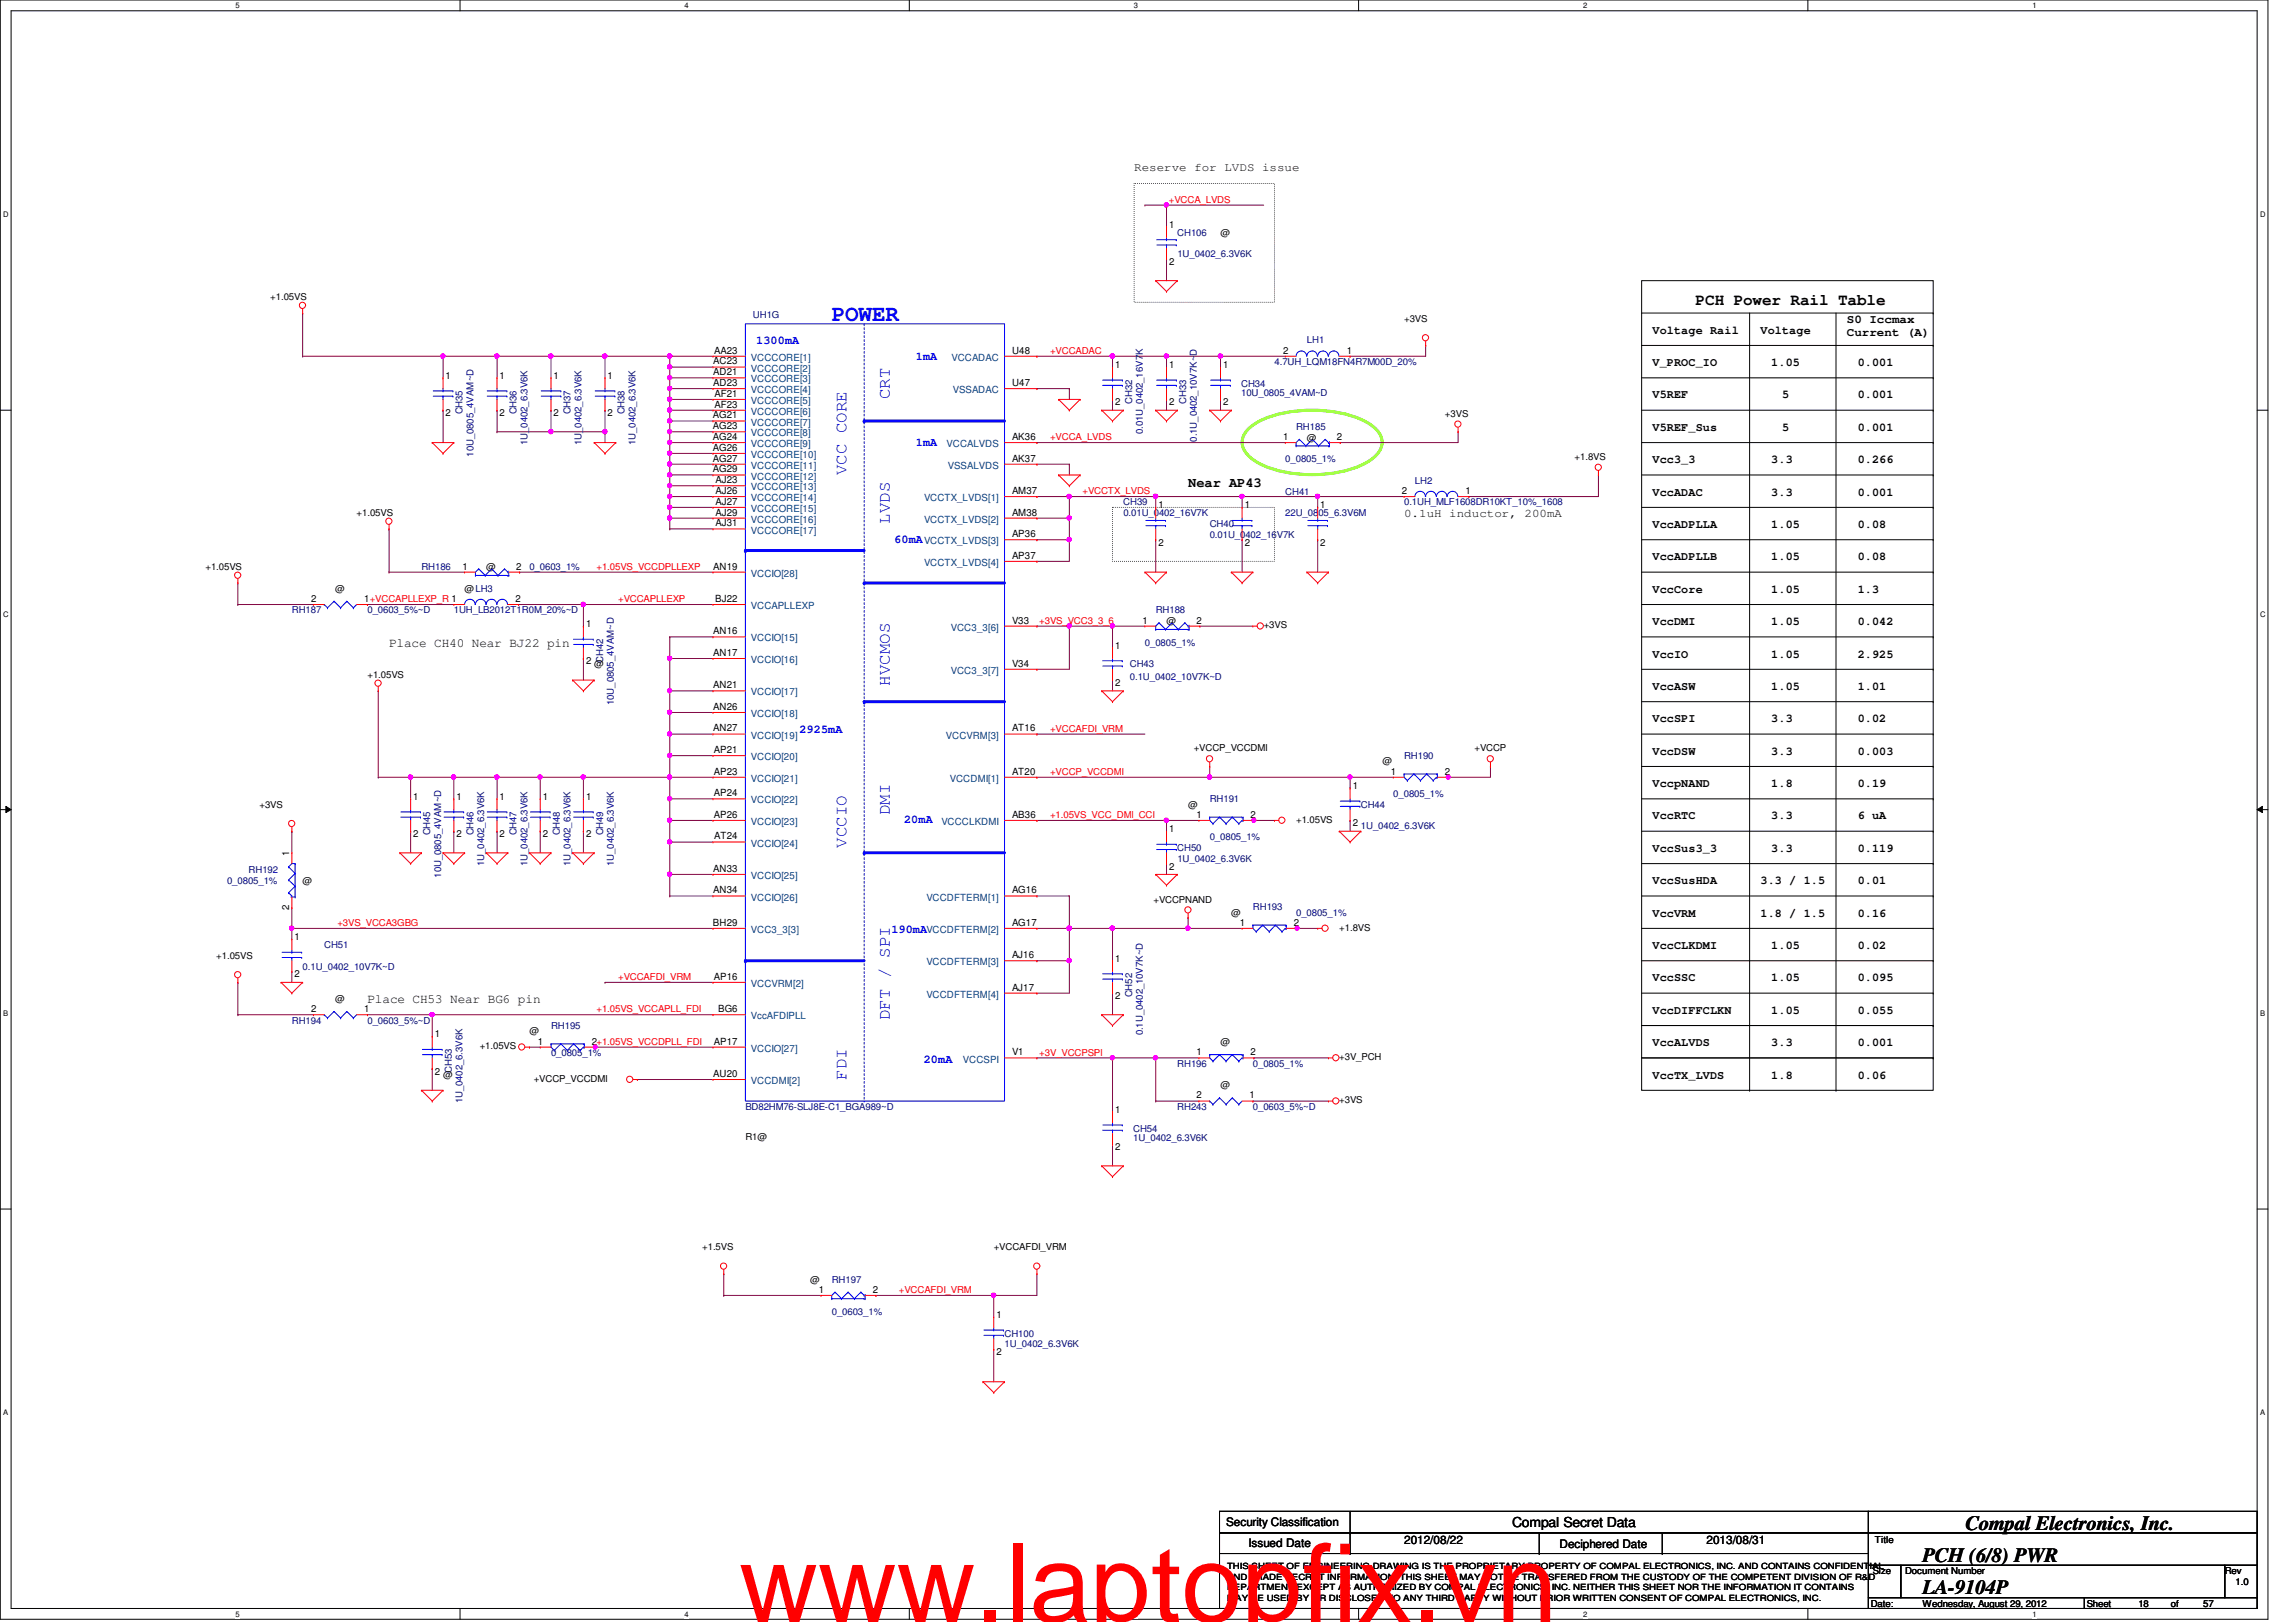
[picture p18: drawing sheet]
<svg xmlns="http://www.w3.org/2000/svg" width="297mm" height="210mm" viewBox="0 0 297 210" stroke-linecap="round" stroke-linejoin="round" font-family="sans-serif">
<defs><g id="words">
<text font-size="14.1" fill="#f00" x="95.6" y="209.9">www.laptopfix.vn</text>
<text font-size="2.9" fill="#00f" x="107.6" y="41.5">POWER</text>
<g font-size="2.6">
<text x="254.3" y="198">Compal Electronics, Inc.</text>
<text x="248.7" y="202.1">PCH (6/8) PWR</text>
<text x="248.7" y="206.3">LA-9104P</text>
</g>
<g font-size="2.2" fill="#00f">
<text x="115.1" y="51.7" transform="rotate(-90 115.1 51.7)">CRT</text>
<text x="109.5" y="61.5" transform="rotate(-90 109.5 61.5)">VCC CORE</text>
<text x="115.1" y="67.8" transform="rotate(-90 115.1 67.8)">LVDS</text>
<text x="115.1" y="88.7" transform="rotate(-90 115.1 88.7)">HVCMOS</text>
<text x="115.1" y="105.5" transform="rotate(-90 115.1 105.5)">DMI</text>
<text x="109.5" y="109.7" transform="rotate(-90 109.5 109.7)">VCCIO</text>
<text x="115.1" y="132" transform="rotate(-90 115.1 132)">DFT / SPI</text>
<text x="109.5" y="139.7" transform="rotate(-90 109.5 139.7)">FDI</text>
</g>
<text font-size="2.1" x="219.4" y="39.4">PCH Power Rail Table</text>
<g font-size="1.8">
<text x="153.7" y="63">Near AP43</text>
<text x="195.6" y="197.6">Compal Secret Data</text>
</g>
<g font-size="1.7">
<text x="50.3" y="83.7">Place CH40 Near BJ22 pin</text>
<text x="47.5" y="129.8">Place CH53 Near BG6 pin</text>
</g>
<g font-size="1.5">
<text x="146.7" y="22.2">Reserve for LVDS issue</text>
<text x="238.9" y="41.8">S0 Iccmax</text>
<text x="213.8" y="47.4">V_PROC_IO</text>
<text x="213.8" y="43.2">Voltage Rail</text>
<text x="227.8" y="43.2">Voltage</text>
<text x="229.2" y="47.4">1.05</text>
<text x="238.9" y="43.5">Current (A)</text>
<text x="240.3" y="47.4">0.001</text>
<text x="213.8" y="51.6">V5REF</text>
<text x="230.6" y="51.6">5</text>
<text x="240.3" y="51.6">0.001</text>
<text x="213.8" y="55.8">V5REF_Sus</text>
<text x="213.8" y="59.9">Vcc3_3</text>
<text x="229.2" y="59.9">3.3</text>
<text x="230.6" y="55.8">5</text>
<text x="240.3" y="55.8">0.001</text>
<text x="240.3" y="59.9">0.266</text>
<text x="213.8" y="64.1">VccADAC</text>
<text x="229.1" y="64.1">3.3</text>
<text x="240.3" y="64.1">0.001</text>
<text x="181.6" y="66.9">0.1uH inductor, 200mA</text>
<text x="213.8" y="68.3">VccADPLLA</text>
<text x="229.2" y="68.3">1.05</text>
<text x="240.3" y="68.3">0.08</text>
<text x="213.8" y="72.5">VccADPLLB</text>
<text x="213.8" y="76.7">VccCore</text>
<text x="229.2" y="72.5">1.05</text>
<text x="229.2" y="76.7">1.05</text>
<text x="240.3" y="72.5">0.08</text>
<text x="240.3" y="76.7">1.3</text>
<text x="213.8" y="80.9">VccDMI</text>
<text x="229.1" y="80.9">1.05</text>
<text x="240.3" y="80.9">0.042</text>
<text x="213.8" y="89.3">VccASW</text>
<text x="213.8" y="85.1">VccIO</text>
<text x="229.2" y="89.3">1.05</text>
<text x="229.2" y="85.1">1.05</text>
<text x="240.3" y="89.3">1.01</text>
<text x="240.3" y="85.1">2.925</text>
<text x="213.8" y="93.5">VccSPI</text>
<text x="229.2" y="93.5">3.3</text>
<text x="240.3" y="93.5">0.02</text>
<text x="213.8" y="97.7">VccDSW</text>
<text x="213.8" y="101.9">VccpNAND</text>
<text x="229.2" y="101.9">1.8</text>
<text x="229.2" y="97.7">3.3</text>
<text x="240.3" y="97.7">0.003</text>
<text x="240.3" y="101.9">0.19</text>
<text x="213.8" y="106">VccRTC</text>
<text x="229.2" y="106">3.3</text>
<text x="240.3" y="106">6 uA</text>
<text x="213.8" y="110.2">VccSus3_3</text>
<text x="229.2" y="110.2">3.3</text>
<text x="240.3" y="110.2">0.119</text>
<text x="213.8" y="114.4">VccSusHDA</text>
<text x="213.8" y="118.6">VccVRM</text>
<text x="227.8" y="114.4">3.3 / 1.5</text>
<text x="227.8" y="118.6">1.8 / 1.5</text>
<text x="240.3" y="114.4">0.01</text>
<text x="240.3" y="118.6">0.16</text>
<text x="213.8" y="122.8">VccCLKDMI</text>
<text x="229.2" y="122.8">1.05</text>
<text x="240.3" y="122.8">0.02</text>
<text x="213.8" y="127">VccSSC</text>
<text x="213.8" y="131.2">VccDIFFCLKN</text>
<text x="229.2" y="127">1.05</text>
<text x="229.2" y="131.2">1.05</text>
<text x="240.3" y="127">0.095</text>
<text x="240.3" y="131.2">0.055</text>
<text x="213.8" y="135.4">VccALVDS</text>
<text x="229.2" y="135.4">3.3</text>
<text x="240.3" y="135.4">0.001</text>
<text x="213.8" y="139.6">VccTX_LVDS</text>
<text x="229.2" y="139.6">1.8</text>
<text x="240.3" y="139.6">0.06</text>
<text x="158.6" y="197.5">Security Classification</text>
<text x="161.5" y="200.2">Issued Date</text>
<text x="181.6" y="199.8">2012/08/22</text>
<text x="201.8" y="200.3">Deciphered Date</text>
<text x="220.8" y="199.8">2013/08/31</text>
</g>
<g font-size="1.5" fill="#00f">
<text x="97.8" y="44.6">1300mA</text>
<text x="118.5" y="46.5">1mA</text>
<text x="118.5" y="57.7">1mA</text>
<text x="115.7" y="70.3">60mA</text>
<text x="103.4" y="94.9">2925mA</text>
<text x="117" y="106.5">20mA</text>
<text x="115.3" y="120.7">190mA</text>
<text x="119.5" y="137.5">20mA</text>
</g>
<g font-size="1.3">
<text x="151.3" y="29.5">1</text>
<text x="151.3" y="34.3">2</text>
<text x="92.3" y="47.2">AC23</text>
<text x="92.4" y="45.8">AA23</text>
<text x="130.9" y="45.8">U48</text>
<text x="144.3" y="47.6">1</text>
<text x="151.3" y="47.6">1</text>
<text x="158.2" y="47.6">1</text>
<text x="166" y="45.8">2</text>
<text x="174.2" y="45.8">1</text>
<text x="57.7" y="49">1</text>
<text x="57.7" y="53.8">2</text>
<text x="64.6" y="49">1</text>
<text x="64.6" y="53.8">2</text>
<text x="71.6" y="49">1</text>
<text x="71.6" y="53.8">2</text>
<text x="78.6" y="49">1</text>
<text x="78.6" y="53.8">2</text>
<text x="92.3" y="48.6">AD21</text>
<text x="92.3" y="50">AD23</text>
<text x="92.4" y="51.4">AF21</text>
<text x="92.4" y="52.7">AF23</text>
<text x="130.9" y="50">U47</text>
<text x="144.3" y="52.5">2</text>
<text x="151.3" y="52.5">2</text>
<text x="158.2" y="52.5">2</text>
<text x="92.2" y="54.1">AG21</text>
<text x="92.2" y="55.5">AG23</text>
<text x="92.2" y="56.9">AG24</text>
<text x="92.2" y="58.3">AG26</text>
<text x="92.2" y="59.7">AG27</text>
<text x="130.9" y="56.9">AK36</text>
<text x="130.9" y="59.7">AK37</text>
<text x="166" y="56.9">1</text>
<text x="173" y="56.9">2</text>
<text x="92.2" y="61.1">AG29</text>
<text x="92.6" y="62.5">AJ23</text>
<text x="92.6" y="63.9">AJ26</text>
<text x="92.6" y="65.3">AJ27</text>
<text x="130.9" y="63.9">AM37</text>
<text x="149.9" y="65.8">1</text>
<text x="161" y="65.8">1</text>
<text x="170.8" y="65.8">1</text>
<text x="181.4" y="63.9">2</text>
<text x="189.6" y="63.9">1</text>
<text x="92.6" y="66.7">AJ29</text>
<text x="92.6" y="68.1">AJ31</text>
<text x="130.9" y="66.7">AM38</text>
<text x="130.9" y="69.5">AP36</text>
<text x="149.9" y="70.6">2</text>
<text x="161" y="70.6">2</text>
<text x="170.8" y="70.6">2</text>
<text x="40.3" y="77.9">2</text>
<text x="47.1" y="77.9">1+VCCAPLLEXP_R 1</text>
<text x="59.8" y="73.7">1</text>
<text x="66.7" y="77.9">2</text>
<text x="66.8" y="73.7">2</text>
<text x="92.3" y="73.7">AN19</text>
<text x="92.5" y="77.9">BJ22</text>
<text x="130.9" y="72.3">AP37</text>
<text x="75.8" y="81.2">1</text>
<text x="92.3" y="82.1">AN16</text>
<text x="130.9" y="80.7">V33</text>
<text x="144.3" y="83.9">1</text>
<text x="147.8" y="80.7">1</text>
<text x="154.8" y="80.7">2</text>
<text x="75.8" y="86">2</text>
<text x="92.3" y="89.1">AN21</text>
<text x="92.3" y="84.9">AN17</text>
<text x="130.9" y="86.3">V34</text>
<text x="144.3" y="88.8">2</text>
<text x="92.3" y="91.9">AN26</text>
<text x="92.3" y="94.7">AN27</text>
<text x="130.9" y="94.7">AT16</text>
<text x="92.4" y="97.5">AP21</text>
<text x="92.4" y="100.2">AP23</text>
<text x="130.9" y="100.2">AT20</text>
<text x="180" y="100.2">1</text>
<text x="186.9" y="100.2">2</text>
<text x="53.5" y="103.5">1</text>
<text x="59.1" y="103.5">1</text>
<text x="64.6" y="103.5">1</text>
<text x="70.2" y="103.5">1</text>
<text x="75.8" y="103.5">1</text>
<text x="92.4" y="105.8">AP26</text>
<text x="92.4" y="103">AP24</text>
<text x="130.9" y="105.8">AB36</text>
<text x="151.3" y="107.7">1</text>
<text x="154.8" y="105.8">1</text>
<text x="161.8" y="105.8">2</text>
<text x="175" y="102.1">1</text>
<text x="175" y="106.9">2</text>
<text x="37.4" y="110.8" transform="rotate(-90 37.4 110.8)">1</text>
<text x="53.5" y="108.3">2</text>
<text x="59.1" y="108.3">2</text>
<text x="64.6" y="108.3">2</text>
<text x="70.2" y="108.3">2</text>
<text x="75.8" y="108.3">2</text>
<text x="92.3" y="112.8">AN33</text>
<text x="92.4" y="108.6">AT24</text>
<text x="151.3" y="112.5">2</text>
<text x="37.4" y="117.7" transform="rotate(-90 37.4 117.7)">2</text>
<text x="92.2" y="119.8">BH29</text>
<text x="92.3" y="115.6">AN34</text>
<text x="130.9" y="119.8">AG17</text>
<text x="130.9" y="115.6">AG16</text>
<text x="160.4" y="119.8">1</text>
<text x="167.4" y="119.8">2</text>
<text x="38.1" y="121.7">1</text>
<text x="130.9" y="124">AJ16</text>
<text x="144.3" y="124.5">1</text>
<text x="38.1" y="126.5">2</text>
<text x="40.3" y="131">2</text>
<text x="47.1" y="131">1</text>
<text x="92.4" y="126.8">AP16</text>
<text x="92.9" y="131">BG6</text>
<text x="130.9" y="128.2">AJ17</text>
<text x="144.3" y="129.3">2</text>
<text x="56.3" y="134.2">1</text>
<text x="69.6" y="135.2">1</text>
<text x="76.6" y="135.2">2+1.05VS_VCCDPLL_FDI</text>
<text x="92.4" y="135.2">AP17</text>
<text x="130.9" y="136.6">V1</text>
<text x="154.8" y="136.6">1</text>
<text x="161.8" y="136.6">2</text>
<text x="56.3" y="139.1">2</text>
<text x="92.3" y="139.4">AU20</text>
<text x="154.8" y="142.2">2</text>
<text x="161.7" y="142.2">1</text>
<text x="144.3" y="144">1</text>
<text x="144.3" y="148.8">2</text>
<text x="105.9" y="167.3">1</text>
<text x="112.9" y="167.3">2</text>
<text x="128.9" y="170.6">1</text>
<text x="128.9" y="175.4">2</text>
</g>
<g font-size="1.3" fill="#004080">
<text x="97.2" y="46.7">VCCCORE[1]</text>
<text x="123.1" y="46.7">VCCADAC</text>
<text x="97.2" y="48.1">VCCCORE[2]</text>
<text x="97.2" y="49.5">VCCCORE[3]</text>
<text x="97.2" y="50.9">VCCCORE[4]</text>
<text x="97.2" y="52.3">VCCCORE[5]</text>
<text x="97.2" y="53.7">VCCCORE[6]</text>
<text x="123.3" y="50.9">VSSADAC</text>
<text x="97.2" y="55.1">VCCCORE[7]</text>
<text x="97.2" y="56.5">VCCCORE[8]</text>
<text x="97.2" y="57.9">VCCCORE[9]</text>
<text x="97.2" y="59.3">VCCCORE[10]</text>
<text x="122.5" y="57.9">VCCALVDS</text>
<text x="97.2" y="60.7">VCCCORE[11]</text>
<text x="97.2" y="62.1">VCCCORE[12]</text>
<text x="97.2" y="63.5">VCCCORE[13]</text>
<text x="97.2" y="64.9">VCCCORE[14]</text>
<text x="119.5" y="64.9">VCCTX_LVDS[1]</text>
<text x="122.6" y="60.7">VSSALVDS</text>
<text x="97.2" y="66.3">VCCCORE[15]</text>
<text x="97.2" y="67.6">VCCCORE[16]</text>
<text x="97.2" y="69">VCCCORE[17]</text>
<text x="119.5" y="67.6">VCCTX_LVDS[2]</text>
<text x="119.5" y="70.4">VCCTX_LVDS[3]</text>
<text x="97.2" y="74.6">VCCIO[28]</text>
<text x="119.5" y="73.2">VCCTX_LVDS[4]</text>
<text x="97.2" y="83">VCCIO[15]</text>
<text x="97.2" y="78.8">VCCAPLLEXP</text>
<text x="123" y="81.6">VCC3_3[6]</text>
<text x="97.2" y="85.8">VCCIO[16]</text>
<text x="123" y="87.2">VCC3_3[7]</text>
<text x="97.2" y="90">VCCIO[17]</text>
<text x="97.2" y="92.8">VCCIO[18]</text>
<text x="97.2" y="95.6">VCCIO[19]</text>
<text x="122.4" y="95.6">VCCVRM[3]</text>
<text x="97.2" y="98.4">VCCIO[20]</text>
<text x="97.2" y="101.2">VCCIO[21]</text>
<text x="122.9" y="101.2">VCCDMI[1]</text>
<text x="97.2" y="106.8">VCCIO[23]</text>
<text x="97.2" y="104">VCCIO[22]</text>
<text x="121.8" y="106.8">VCCCLKDMI</text>
<text x="97.2" y="109.6">VCCIO[24]</text>
<text x="97.2" y="113.7">VCCIO[25]</text>
<text x="97.2" y="116.5">VCCIO[26]</text>
<text x="119.8" y="116.5">VCCDFTERM[1]</text>
<text x="97.2" y="120.7">VCC3_3[3]</text>
<text x="119.8" y="124.9">VCCDFTERM[3]</text>
<text x="119.8" y="120.7">VCCDFTERM[2]</text>
<text x="97.2" y="127.7">VCCVRM[2]</text>
<text x="97.2" y="131.9">VccAFDIPLL</text>
<text x="119.8" y="129.1">VCCDFTERM[4]</text>
<text x="97.2" y="136.1">VCCIO[27]</text>
<text x="124.6" y="137.5">VCCSPI</text>
<text x="97.2" y="140.3">VCCDMI[2]</text>
</g>
<g font-size="1.2" fill="#f00">
<text x="151.2" y="26.2">+VCCA_LVDS</text>
<text x="135.8" y="45.8">+VCCADAC</text>
<text x="135.8" y="57">+VCCA_LVDS</text>
<text x="140" y="64">+VCCTX_LVDS</text>
<text x="77.2" y="73.7">+1.05VS_VCCDPLLEXP</text>
<text x="80" y="77.9">+VCCAPLLEXP</text>
<text x="134.4" y="80.7">+3VS_VCC3_3_6</text>
<text x="135.8" y="94.7">+VCCAFDI_VRM</text>
<text x="135.8" y="100.3">+VCCP_VCCDMI</text>
<text x="135.8" y="105.9">+1.05VS_VCC_DMI_CCI</text>
<text x="43.6" y="119.8">+3VS_VCCA3GBG</text>
<text x="77.2" y="131">+1.05VS_VCCAPLL_FDI</text>
<text x="80" y="126.8">+VCCAFDI_VRM</text>
<text x="134.4" y="136.6">+3V_VCCPSPI</text>
<text x="116.3" y="167.3">+VCCAFDI_VRM</text>
</g>
<g font-size="1.2" fill="#000080">
<text x="152.3" y="30.5">CH106</text>
<text x="152.3" y="33.3">1U_0402_6.3V6K</text>
<text x="97.4" y="41.1">UH1G</text>
<text x="164.9" y="47.2">4.7UH_LQM18FN4R7M00D_20%</text>
<text x="169.1" y="44.4">LH1</text>
<text x="59.9" y="53.6" transform="rotate(-90 59.9 53.6)">CH35</text>
<text x="66.8" y="53.6" transform="rotate(-90 66.8 53.6)">CH36</text>
<text x="73.8" y="53.6" transform="rotate(-90 73.8 53.6)">CH37</text>
<text x="80.8" y="53.6" transform="rotate(-90 80.8 53.6)">CH38</text>
<text x="146.5" y="52.2" transform="rotate(-90 146.5 52.2)">CH32</text>
<text x="153.5" y="52.2" transform="rotate(-90 153.5 52.2)">CH33</text>
<text x="160.6" y="50">CH34</text>
<text x="160.6" y="51.3">10U_0805_4VAM~D</text>
<text x="61.3" y="59.1" transform="rotate(-90 61.3 59.1)">10U_0805_4VAM~D</text>
<text x="68.2" y="57.6" transform="rotate(-90 68.2 57.6)">1U_0402_6.3V6K</text>
<text x="75.2" y="57.6" transform="rotate(-90 75.2 57.6)">1U_0402_6.3V6K</text>
<text x="82.2" y="57.6" transform="rotate(-90 82.2 57.6)">1U_0402_6.3V6K</text>
<text x="147.9" y="56.2" transform="rotate(-90 147.9 56.2)">0.01U_0402_16V7K</text>
<text x="154.9" y="57.2" transform="rotate(-90 154.9 57.2)">0.1U_0402_10V7K~D</text>
<text x="166.3" y="59.8">0_0805_1%</text>
<text x="167.7" y="55.6">RH185</text>
<text x="145.3" y="65.4">CH39</text>
<text x="166.3" y="64">CH41</text>
<text x="181.7" y="65.4">0.1UH_MLF1608DR10KT_10%_1608</text>
<text x="183" y="62.6">LH2</text>
<text x="145.3" y="66.8">0.01U_0402_16V7K</text>
<text x="156.5" y="68.2">CH40</text>
<text x="156.5" y="69.6">0.01U_0402_16V7K</text>
<text x="166.3" y="66.8">22U_0805_6.3V6M</text>
<text x="54.5" y="73.8">RH186</text>
<text x="68.5" y="73.8">0_0603_1%</text>
<text x="37.8" y="79.4">RH187</text>
<text x="47.5" y="79.4">0_0603_5%~D</text>
<text x="58.7" y="79.4">1UH_LB2012T1R0M_20%~D</text>
<text x="148.1" y="83.6">0_0805_1%</text>
<text x="149.5" y="79.4">RH188</text>
<text x="78" y="85.8" transform="rotate(-90 78 85.8)">CH42</text>
<text x="146.2" y="86.4">CH43</text>
<text x="146.2" y="88.1">0.1U_0402_10V7K~D</text>
<text x="79.4" y="91.2" transform="rotate(-90 79.4 91.2)">10U_0805_4VAM~D</text>
<text x="181.6" y="98.3">RH190</text>
<text x="156.5" y="103.8">RH191</text>
<text x="176.1" y="104.5">CH44</text>
<text x="176.1" y="107.3">1U_0402_6.3V6K</text>
<text x="180.3" y="103.1">0_0805_1%</text>
<text x="32.2" y="113">RH192</text>
<text x="55.7" y="108.1" transform="rotate(-90 55.7 108.1)">CH45</text>
<text x="57.1" y="113.6" transform="rotate(-90 57.1 113.6)">10U_0805_4VAM~D</text>
<text x="61.3" y="108.1" transform="rotate(-90 61.3 108.1)">CH46</text>
<text x="62.6" y="112.1" transform="rotate(-90 62.6 112.1)">1U_0402_6.3V6K</text>
<text x="66.8" y="108.1" transform="rotate(-90 66.8 108.1)">CH47</text>
<text x="68.2" y="112.1" transform="rotate(-90 68.2 112.1)">1U_0402_6.3V6K</text>
<text x="72.4" y="108.1" transform="rotate(-90 72.4 108.1)">CH48</text>
<text x="73.8" y="112.1" transform="rotate(-90 73.8 112.1)">1U_0402_6.3V6K</text>
<text x="78" y="108.1" transform="rotate(-90 78 108.1)">CH49</text>
<text x="79.4" y="112.1" transform="rotate(-90 79.4 112.1)">1U_0402_6.3V6K</text>
<text x="152.3" y="110.1">CH50</text>
<text x="152.3" y="111.5">1U_0402_6.3V6K</text>
<text x="156.5" y="108.7">0_0805_1%</text>
<text x="29.4" y="114.4">0_0805_1%</text>
<text x="162.1" y="117.8">RH193</text>
<text x="167.7" y="118.5">0_0805_1%</text>
<text x="39.2" y="125.5">0.1U_0402_10V7K~D</text>
<text x="41.9" y="122.7">CH51</text>
<text x="146.5" y="129.1" transform="rotate(-90 146.5 129.1)">CH52</text>
<text x="37.8" y="132.5">RH194</text>
<text x="47.5" y="132.5">0_0603_5%~D</text>
<text x="71.3" y="133.2">RH195</text>
<text x="71.3" y="136.7">0_0805_1%</text>
<text x="147.9" y="134" transform="rotate(-90 147.9 134)">0.1U_0402_10V7K~D</text>
<text x="58.5" y="138.9" transform="rotate(-90 58.5 138.9)">CH53</text>
<text x="59.9" y="142.8" transform="rotate(-90 59.9 142.8)">1U_0402_6.3V6K</text>
<text x="96.4" y="143.6">BD82HM76-SLJ8E-C1_BGA989~D</text>
<text x="152.3" y="138">RH196</text>
<text x="152.3" y="143.6">RH243</text>
<text x="162.1" y="138">0_0805_1%</text>
<text x="162.1" y="143.6">0_0603_5%~D</text>
<text x="146.6" y="146.4">CH54</text>
<text x="146.6" y="147.7">1U_0402_6.3V6K</text>
<text x="107.6" y="166">RH197</text>
<text x="107.6" y="170.2">0_0603_1%</text>
<text x="130" y="173">CH100</text>
<text x="130" y="174.4">1U_0402_6.3V6K</text>
</g>
<g font-size="1.2">
<text x="157.9" y="30.5">@</text>
<text x="35" y="38.9">+1.05VS</text>
<text x="181.6" y="41.7">+3VS</text>
<text x="186.9" y="53.9">+3VS</text>
<text x="169.1" y="57">@</text>
<text x="203.7" y="59.5">+1.8VS</text>
<text x="46.1" y="66.8">+1.05VS</text>
<text x="26.6" y="73.8">+1.05VS</text>
<text x="43.3" y="76.6">@</text>
<text x="60.1" y="76.6">@LH3</text>
<text x="62.9" y="73.8">@</text>
<text x="150.9" y="80.8">@</text>
<text x="163.5" y="81.3">+3VS</text>
<text x="47.5" y="87.8">+1.05VS</text>
<text x="76.9" y="86.4">@</text>
<text x="154.4" y="97.2">+VCCP_VCCDMI</text>
<text x="178.9" y="98.9">@</text>
<text x="190.8" y="97.2">+VCCP</text>
<text x="33.6" y="104.5">+3VS</text>
<text x="153.7" y="104.5">@</text>
<text x="167.7" y="106.5">+1.05VS</text>
<text x="39.2" y="114.4">@</text>
<text x="149.2" y="116.8">+VCCPNAND</text>
<text x="159.3" y="118.5">@</text>
<text x="28" y="124.1">+1.05VS</text>
<text x="173.3" y="120.4">+1.8VS</text>
<text x="43.3" y="129.7">@</text>
<text x="62.1" y="135.8">+1.05VS</text>
<text x="68.5" y="133.9">@</text>
<text x="157.9" y="135.3">@</text>
<text x="173.3" y="137.2">+3V_PCH</text>
<text x="57.3" y="139.4">@</text>
<text x="69" y="140">+VCCP_VCCDMI</text>
<text x="157.9" y="140.8">@</text>
<text x="173.3" y="142.8">+3VS</text>
<text x="96.4" y="147.5">R1@</text>
<text x="90.8" y="161.8">+1.5VS</text>
<text x="128.6" y="161.8">+VCCAFDI_VRM</text>
<text x="104.8" y="166">@</text>
<text x="242.3" y="203.7">Size</text>
<text x="242.6" y="199.6">Title</text>
<text x="246.5" y="203.7">Document Number</text>
<text x="287.8" y="203.7">Rev</text>
<text x="242" y="207.9">Date:</text>
<text x="248.7" y="207.9">Wednesday, August 29, 2012</text>
<text x="270" y="207.9">Sheet</text>
<text x="276.7" y="207.9">18</text>
<text x="280.8" y="207.9">of</text>
<text x="285" y="207.9">57</text>
<text x="289.2" y="205.1">1.0</text>
</g>
<g font-size="1.1">
<text x="158.7" y="203.1">THIS SHEET OF ENGINEERING DRAWING IS THE PROPRIETARY PROPERTY OF COMPAL ELECTRONICS, INC. AND CONTAINS CONFIDENTIAL</text>
<text x="158.8" y="204.4">AND TRADE SECRET INFORMATION. THIS SHEET MAY NOT BE TRANSFERED FROM THE CUSTODY OF THE COMPETENT DIVISION OF R&amp;D</text>
<text x="158.8" y="205.8">DEPARTMENT EXCEPT AS AUTHORIZED BY COMPAL ELECTRONICS, INC. NEITHER THIS SHEET NOR THE INFORMATION IT CONTAINS</text>
<text x="158.8" y="207.1">MAY BE USED BY OR DISCLOSED TO ANY THIRD PARTY WITHOUT PRIOR WRITTEN CONSENT OF COMPAL ELECTRONICS, INC.</text>
</g>
<g font-size="1">
<text x="30.5" y="1.1">5</text>
<text x="88.6" y="1.1">4</text>
<text x="146.7" y="1.1">3</text>
<text x="204.8" y="1.1">2</text>
<text x="262.9" y="1.1">1</text>
<text x=".4" y="28.1">D</text>
<text x="292.4" y="28.1">D</text>
<text x=".4" y="79.8">C</text>
<text x="292.4" y="79.8">C</text>
<text x=".4" y="131.5">B</text>
<text x="292.4" y="131.5">B</text>
<text x=".4" y="183.2">A</text>
<text x="292.4" y="183.2">A</text>
<text x="30.5" y="209.2">5</text>
<text x="88.6" y="209.2">4</text>
<text x="146.7" y="209.2">3</text>
<text x="204.8" y="209.2">2</text>
<text x="262.9" y="209.2">1</text>
</g>
</g></defs>
<path d="M0 0h293.4v209.5h-293.4zM1.4 1.4h290.6v206.8h-290.6z" fill="none" stroke="#000" stroke-width=".13"/>
<g fill="#fff">
<path d="M30.5 .2h.5v1.1h-.5z"/>
<path d="M30.5 208.3h.5v1.1h-.5z"/>
</g>
<path d="M59.5 0v1.4M59.5 208.2v1.3" fill="none" stroke="#000" stroke-width=".13"/>
<g fill="#fff">
<path d="M88.6 .2h.5v1.1h-.5z"/>
<path d="M88.6 208.3h.5v1.1h-.5z"/>
</g>
<path d="M117.6 0v1.4M117.6 208.2v1.3" fill="none" stroke="#000" stroke-width=".13"/>
<g fill="#fff">
<path d="M146.7 .2h.5v1.1h-.5z"/>
<path d="M146.7 208.3h.5v1.1h-.5z"/>
</g>
<path d="M175.8 0v1.4M175.8 208.2v1.3" fill="none" stroke="#000" stroke-width=".13"/>
<g fill="#fff">
<path d="M204.8 .2h.6v1.1h-.6z"/>
<path d="M204.8 208.3h.6v1.1h-.6z"/>
</g>
<path d="M233.9 0v1.4M233.9 208.2v1.3" fill="none" stroke="#000" stroke-width=".13"/>
<g fill="#fff">
<path d="M262.9 .2h.6v1.1h-.6z"/>
<path d="M262.9 208.3h.6v1.1h-.6z"/>
<path d="M.4 27.2h.7v1.1h-.7z"/>
<path d="M292.4 27.2h.7v1.1h-.7z"/>
<path d="M.4 78.9h.7v1.1h-.7z"/>
<path d="M292.4 78.9h.7v1.1h-.7z"/>
</g>
<path d="M0 53.1h1.4M292 53.1h1.4" fill="none" stroke="#000" stroke-width=".13"/>
<g fill="#fff">
<path d="M.4 130.6h.7v1.1h-.7z"/>
<path d="M292.4 130.6h.6v1.1h-.6z"/>
</g>
<path d="M0 104.8h1.4M.8 104.4l.6 .4-.6 .4zM292 104.8l.7-.4v.8zM292 104.8h1.4" fill="none" stroke="#000" stroke-width=".13"/>
<path d="M.8 104.4l.6 .4-.6 .4zM292 104.8l.7-.4v.8z" fill="#000"/>
<g fill="#fff">
<path d="M.4 182.3h.7v1.1h-.7z"/>
<path d="M292.4 182.3h.6v1.1h-.6z"/>
</g>
<g fill="none" stroke="#000" stroke-width=".13">
<path d="M212.4 36.3h37.7v104.8h-37.7zM212.4 48.9h37.7M212.4 57.3h37.7M212.4 53.1h37.7M212.4 44.7h37.7M212.4 40.5h37.7M226.4 40.5v100.6M237.5 40.5v100.6M250.1 48.9h.1M250.1 57.3h.1M250.1 53.1h.1M250.1 44.7h.1"/>
<path d="M250.1 40.5h.1M212.4 65.7h37.7M212.4 74h37.7M212.4 69.8h37.7M212.4 61.5h37.7M212.4 78.2h37.7M250.1 65.7h.1M250.1 74h.1M250.1 69.8h.1M250.1 61.5h.1M250.1 78.2h.1M212.4 82.4h37.7"/>
<path d="M212.4 86.6h37.7M212.4 90.8h37.7M212.4 95h37.7M212.4 99.2h37.7M250.1 82.4h.1M250.1 86.6h.1M250.1 90.8h.1M250.1 95h.1M250.1 99.2h.1M212.4 103.4h37.7M212.4 107.6h37.7M212.4 111.8h37.7"/>
<path d="M212.4 116h37.7M250.1 103.4h.1M250.1 107.6h.1M250.1 111.8h.1M250.1 116h.1M212.4 120.1h37.7M212.4 124.3h37.7M212.4 132.7h37.7M212.4 128.5h37.7M212.4 136.9h37.7M250.1 120.1h.1M250.1 124.3h.1"/>
<path d="M250.1 132.7h.1M250.1 128.5h.1M250.1 136.9h.1M0 156.5h1.4M226.4 141.1h.1M237.5 141.1h.1M292 156.5h1.4"/>
</g>
<path d="M146.7 23.7h18.2v15.4h-18.2zM143.9 65.7h21v6.9h-21z" fill="none" stroke="#000" stroke-width=".13" stroke-dasharray="0 .3"/>
<path d="M161.5 55.5a10.2 10.2 0 0 1 5.6-2.2 16.8 16.8 0 0 1 9.5 1.2 3.6 3.6 0 0 1 2.2 2.7 2.93 2.93 0 0 1-1.4 2.3 14.7 14.7 0 0 1-9 1.9 12.7 12.7 0 0 1-6.3-1.9 2.7 2.7 0 0 1-1.3-2.9l.3-.6z" fill="none" stroke="#80ff00" stroke-width=".38"/>
<path d="M128.6 167.6h.1M128.6 167.6h5.6" fill="none" stroke="#800040" stroke-width=".13"/>
<circle cx="128.5" cy="167.6" r=".29" fill="#f0f"/>
<circle cx="128.5" cy="167.6" r=".29" fill="none" stroke="#f0f" stroke-width=".13"/>
<path d="M39.2 40.5h.1M39.2 40.5v5.6M86.7 46.1h5.5M86.7 46.1h.1M86.7 65.7h5.5M86.7 65.7h.1M93.6 164.8h.1M93.6 167.6h.1M93.6 164.8v2.8M93.6 167.6h12.6M134.2 164.8h.1M134.2 164.8v2.8" fill="none" stroke="#800040" stroke-width=".13"/>
<circle cx="86.6" cy="46.1" r=".29" fill="#f0f"/>
<circle cx="86.6" cy="46.1" r=".29" fill="none" stroke="#f0f" stroke-width=".13"/>
<path d="M86.7 64.3h5.5M86.7 64.3h.1M86.7 64.3v1.4" fill="none" stroke="#800040" stroke-width=".13"/>
<circle cx="86.6" cy="65.6" r=".29" fill="#f0f"/>
<circle cx="86.6" cy="65.6" r=".29" fill="none" stroke="#f0f" stroke-width=".13"/>
<circle cx="86.6" cy="64.2" r=".29" fill="#f0f"/>
<circle cx="86.6" cy="64.2" r=".29" fill="none" stroke="#f0f" stroke-width=".13"/>
<path d="M64.3 46.1h.1M64.3 46.1h7M71.3 46.1h.1M71.3 53.1h.1M71.3 46.1v2.8M71.3 53.1v2.8M86.7 62.9h5.5M86.7 62.9h.1" fill="none" stroke="#800040" stroke-width=".13"/>
<circle cx="64.3" cy="46.1" r=".29" fill="#f0f"/>
<circle cx="64.3" cy="46.1" r=".29" fill="none" stroke="#f0f" stroke-width=".13"/>
<path d="M86.7 61.5h5.5M86.7 61.5h.1M86.7 61.5v1.4" fill="none" stroke="#800040" stroke-width=".13"/>
<circle cx="86.6" cy="61.4" r=".29" fill="#f0f"/>
<circle cx="86.6" cy="61.4" r=".29" fill="none" stroke="#f0f" stroke-width=".13"/>
<path d="M86.7 60.1h5.5M86.7 60.1h.1M86.7 60.1v1.4" fill="none" stroke="#800040" stroke-width=".13"/>
<circle cx="86.6" cy="60" r=".29" fill="#f0f"/>
<circle cx="86.6" cy="60" r=".29" fill="none" stroke="#f0f" stroke-width=".13"/>
<path d="M86.7 58.7h5.5M86.7 58.7h.1M86.7 58.7v1.4" fill="none" stroke="#800040" stroke-width=".13"/>
<circle cx="86.6" cy="58.6" r=".29" fill="#f0f"/>
<circle cx="86.6" cy="58.6" r=".29" fill="none" stroke="#f0f" stroke-width=".13"/>
<path d="M86.7 57.3h5.5M86.7 57.3h.1M86.7 57.3v1.4" fill="none" stroke="#800040" stroke-width=".13"/>
<circle cx="86.6" cy="57.3" r=".29" fill="#f0f"/>
<circle cx="86.6" cy="57.3" r=".29" fill="none" stroke="#f0f" stroke-width=".13"/>
<path d="M57.3 46.1h7M57.3 46.1h.1M86.7 55.9h5.5M86.7 55.9h.1" fill="none" stroke="#800040" stroke-width=".13"/>
<circle cx="57.3" cy="46.1" r=".29" fill="#f0f"/>
<circle cx="57.3" cy="46.1" r=".29" fill="none" stroke="#f0f" stroke-width=".13"/>
<path d="M86.7 55.9h.1M86.7 55.9v1.4" fill="none" stroke="#800040" stroke-width=".13"/>
<circle cx="86.6" cy="55.9" r=".29" fill="#f0f"/>
<circle cx="86.6" cy="55.9" r=".29" fill="none" stroke="#f0f" stroke-width=".13"/>
<path d="M57.3 53.1h.1M57.3 53.1v4.2M86.7 54.5h5.5M86.7 54.5h.1M86.7 54.5v1.4" fill="none" stroke="#800040" stroke-width=".13"/>
<circle cx="86.6" cy="54.5" r=".29" fill="#f0f"/>
<circle cx="86.6" cy="54.5" r=".29" fill="none" stroke="#f0f" stroke-width=".13"/>
<path d="M57.3 46.1h.1M57.3 46.1v2.8M86.7 53.1h5.5M86.7 53.1h.1M86.7 53.1v1.4" fill="none" stroke="#800040" stroke-width=".13"/>
<circle cx="86.6" cy="53.1" r=".29" fill="#f0f"/>
<circle cx="86.6" cy="53.1" r=".29" fill="none" stroke="#f0f" stroke-width=".13"/>
<path d="M86.7 51.7h5.5M86.7 51.7h.1M86.7 51.7v1.4M50.3 68.5h.1M50.3 68.5v5.5" fill="none" stroke="#800040" stroke-width=".13"/>
<circle cx="86.6" cy="51.7" r=".29" fill="#f0f"/>
<circle cx="86.6" cy="51.7" r=".29" fill="none" stroke="#f0f" stroke-width=".13"/>
<path d="M86.7 50.3h5.5M86.7 50.3h.1" fill="none" stroke="#800040" stroke-width=".13"/>
<circle cx="86.6" cy="50.3" r=".29" fill="#f0f"/>
<circle cx="86.6" cy="50.3" r=".29" fill="none" stroke="#f0f" stroke-width=".13"/>
<path d="M86.7 48.9h5.5M86.7 47.5h5.5M86.7 50.3h.1M86.7 48.9h.1M86.7 47.5h.1M86.7 47.5v1.4M86.7 50.3v1.4M75.5 78.2h.1M75.5 78.2v2.8M75.5 85.2h.1M75.5 85.2v2.8" fill="none" stroke="#800040" stroke-width=".13"/>
<circle cx="86.6" cy="47.5" r=".29" fill="#f0f"/>
<circle cx="86.6" cy="47.5" r=".29" fill="none" stroke="#f0f" stroke-width=".13"/>
<path d="M75.5 78.2h16.7M75.5 78.2h.1" fill="none" stroke="#800040" stroke-width=".13"/>
<circle cx="75.4" cy="78.2" r=".29" fill="#f0f"/>
<circle cx="75.4" cy="78.2" r=".29" fill="none" stroke="#f0f" stroke-width=".13"/>
<path d="M86.7 65.7h.1M86.7 65.7v1.4" fill="none" stroke="#800040" stroke-width=".13"/>
<circle cx="86.6" cy="67" r=".29" fill="#f0f"/>
<circle cx="86.6" cy="67" r=".29" fill="none" stroke="#f0f" stroke-width=".13"/>
<path d="M86.7 95h5.5M86.7 95h.1M86.7 97.8h.1M86.7 97.8v2.8M86.7 100.6h5.5M86.7 100.6h.1" fill="none" stroke="#800040" stroke-width=".13"/>
<circle cx="86.6" cy="97.8" r=".29" fill="#f0f"/>
<circle cx="86.6" cy="97.8" r=".29" fill="none" stroke="#f0f" stroke-width=".13"/>
<path d="M86.7 97.8h5.5M86.7 97.8h.1M86.7 100.6h.1M86.7 100.6v2.8" fill="none" stroke="#800040" stroke-width=".13"/>
<circle cx="86.6" cy="100.6" r=".29" fill="#f0f"/>
<circle cx="86.6" cy="100.6" r=".29" fill="none" stroke="#f0f" stroke-width=".13"/>
<path d="M86.7 46.1h.1M86.7 46.1v1.4" fill="none" stroke="#800040" stroke-width=".13"/>
<circle cx="86.6" cy="46.1" r=".29" fill="#f0f"/>
<circle cx="86.6" cy="46.1" r=".29" fill="none" stroke="#f0f" stroke-width=".13"/>
<path d="M86.7 89.4h5.5M86.7 89.4h.1M86.7 92.2h.1M86.7 92.2v2.8" fill="none" stroke="#800040" stroke-width=".13"/>
<circle cx="86.6" cy="92.2" r=".29" fill="#f0f"/>
<circle cx="86.6" cy="92.2" r=".29" fill="none" stroke="#f0f" stroke-width=".13"/>
<path d="M86.7 92.2h5.5M86.7 92.2h.1M86.7 95h.1M86.7 95v2.8" fill="none" stroke="#800040" stroke-width=".13"/>
<circle cx="86.6" cy="95" r=".29" fill="#f0f"/>
<circle cx="86.6" cy="95" r=".29" fill="none" stroke="#f0f" stroke-width=".13"/>
<path d="M86.7 85.2h5.5M86.7 85.2h.1M86.7 89.4h.1M86.7 89.4v2.8" fill="none" stroke="#800040" stroke-width=".13"/>
<circle cx="86.6" cy="89.4" r=".29" fill="#f0f"/>
<circle cx="86.6" cy="89.4" r=".29" fill="none" stroke="#f0f" stroke-width=".13"/>
<path d="M78.3 46.1h8.4M78.3 46.1h.1" fill="none" stroke="#800040" stroke-width=".13"/>
<circle cx="78.2" cy="46.1" r=".29" fill="#f0f"/>
<circle cx="78.2" cy="46.1" r=".29" fill="none" stroke="#f0f" stroke-width=".13"/>
<path d="M86.7 82.4h5.5M86.7 82.4h.1M86.7 82.4v2.8M86.7 116h5.5M86.7 109h5.5M86.7 116h.1M86.7 109h.1M86.7 113.2h.1M86.7 113.2v2.8" fill="none" stroke="#800040" stroke-width=".13"/>
<circle cx="86.6" cy="113.1" r=".29" fill="#f0f"/>
<circle cx="86.6" cy="113.1" r=".29" fill="none" stroke="#f0f" stroke-width=".13"/>
<path d="M86.7 113.2h5.5M86.7 103.4h5.5M86.7 113.2h.1M86.7 103.4h.1M86.7 106.2h.1M86.7 106.2v2.8" fill="none" stroke="#800040" stroke-width=".13"/>
<circle cx="86.6" cy="106.1" r=".29" fill="#f0f"/>
<circle cx="86.6" cy="106.1" r=".29" fill="none" stroke="#f0f" stroke-width=".13"/>
<path d="M86.7 106.2h5.5M86.7 106.2h.1M86.7 109h.1M86.7 109v4.2" fill="none" stroke="#800040" stroke-width=".13"/>
<circle cx="86.6" cy="108.9" r=".29" fill="#f0f"/>
<circle cx="86.6" cy="108.9" r=".29" fill="none" stroke="#f0f" stroke-width=".13"/>
<path d="M86.7 103.4h.1M86.7 103.4v2.8" fill="none" stroke="#800040" stroke-width=".13"/>
<circle cx="86.6" cy="103.4" r=".29" fill="#f0f"/>
<circle cx="86.6" cy="103.4" r=".29" fill="none" stroke="#f0f" stroke-width=".13"/>
<path d="M71.3 46.1h.1M71.3 46.1h7M78.3 46.1h.1M78.3 46.1v2.8M75.5 100.6h11.2M75.5 100.6h.1" fill="none" stroke="#800040" stroke-width=".13"/>
<circle cx="71.3" cy="46.1" r=".29" fill="#f0f"/>
<circle cx="71.3" cy="46.1" r=".29" fill="none" stroke="#f0f" stroke-width=".13"/>
<g fill="none" stroke="#800040" stroke-width=".13">
<path d="M53.1 107.6h.1M53.1 107.6v2.8M58.7 107.6h.1M58.7 107.6v2.8M64.3 107.6h.1M64.3 107.6v2.8M69.9 100.6h5.6M69.9 107.6h.1M69.9 100.6h.1M69.9 107.6v2.8M75.5 107.6h.1M75.5 100.6h.1"/>
<path d="M75.5 100.6v2.8M75.5 107.6v2.8M55.9 131.3h.1M55.9 138.3h.1M55.9 131.3v2.8M55.9 138.3v2.8"/>
</g>
<circle cx="75.4" cy="100.6" r=".29" fill="#f0f"/>
<circle cx="75.4" cy="100.6" r=".29" fill="none" stroke="#f0f" stroke-width=".13"/>
<path d="M64.3 100.6h.1M64.3 100.6h5.6M69.9 100.6h.1M69.9 100.6v2.8" fill="none" stroke="#800040" stroke-width=".13"/>
<circle cx="69.9" cy="100.6" r=".29" fill="#f0f"/>
<circle cx="69.9" cy="100.6" r=".29" fill="none" stroke="#f0f" stroke-width=".13"/>
<path d="M58.7 100.6h5.6M58.7 100.6h.1M64.3 100.6h.1M64.3 100.6v2.8" fill="none" stroke="#800040" stroke-width=".13"/>
<circle cx="64.3" cy="100.6" r=".29" fill="#f0f"/>
<circle cx="64.3" cy="100.6" r=".29" fill="none" stroke="#f0f" stroke-width=".13"/>
<path d="M53.1 100.6h5.6M53.1 100.6h.1M58.7 100.6h.1M58.7 100.6v2.8" fill="none" stroke="#800040" stroke-width=".13"/>
<circle cx="58.7" cy="100.6" r=".29" fill="#f0f"/>
<circle cx="58.7" cy="100.6" r=".29" fill="none" stroke="#f0f" stroke-width=".13"/>
<path d="M53.1 100.6h.1M53.1 100.6v2.8" fill="none" stroke="#800040" stroke-width=".13"/>
<circle cx="53.1" cy="100.6" r=".29" fill="#f0f"/>
<circle cx="53.1" cy="100.6" r=".29" fill="none" stroke="#f0f" stroke-width=".13"/>
<path d="M78.3 55.9h.1M78.3 55.9v1.4" fill="none" stroke="#800040" stroke-width=".13"/>
<circle cx="78.2" cy="55.9" r=".29" fill="#f0f"/>
<circle cx="78.2" cy="55.9" r=".29" fill="none" stroke="#f0f" stroke-width=".13"/>
<path d="M64.3 55.9h.1M64.3 55.9h14M71.3 55.9h.1" fill="none" stroke="#800040" stroke-width=".13"/>
<circle cx="71.3" cy="55.9" r=".29" fill="#f0f"/>
<circle cx="71.3" cy="55.9" r=".29" fill="none" stroke="#f0f" stroke-width=".13"/>
<path d="M86.7 62.9h.1M86.7 62.9v1.4M78.3 127.1h13.9M78.3 127.1h.1" fill="none" stroke="#800040" stroke-width=".13"/>
<circle cx="86.6" cy="62.8" r=".29" fill="#f0f"/>
<circle cx="86.6" cy="62.8" r=".29" fill="none" stroke="#f0f" stroke-width=".13"/>
<path d="M86.7 85.2h.1M86.7 85.2v4.2" fill="none" stroke="#800040" stroke-width=".13"/>
<circle cx="86.6" cy="85.2" r=".29" fill="#f0f"/>
<circle cx="86.6" cy="85.2" r=".29" fill="none" stroke="#f0f" stroke-width=".13"/>
<path d="M86.7 48.9h.1M86.7 48.9v1.4" fill="none" stroke="#800040" stroke-width=".13"/>
<circle cx="86.6" cy="48.9" r=".29" fill="#f0f"/>
<circle cx="86.6" cy="48.9" r=".29" fill="none" stroke="#f0f" stroke-width=".13"/>
<path d="M64.3 46.1h.1M64.3 53.1h.1M64.3 46.1v2.8M64.3 53.1v2.8M55.9 131.3h36.3M55.9 131.3h.1" fill="none" stroke="#800040" stroke-width=".13"/>
<circle cx="55.9" cy="131.3" r=".29" fill="#f0f"/>
<circle cx="55.9" cy="131.3" r=".29" fill="none" stroke="#f0f" stroke-width=".13"/>
<g fill="none" stroke="#800040" stroke-width=".13">
<path d="M134.2 46.1h9.7M134.2 50.3h4.1M134.2 50.3h.1M134.2 46.1h.1M138.3 50.3h.1M138.3 50.3v1.4M86.7 68.5h5.5M86.7 67.1h5.5M86.7 68.5h.1M86.7 67.1h.1M86.7 67.1v1.4M150.9 111.8h.1"/>
<path d="M150.9 111.8v1.4M143.9 120.1h.1M143.9 120.1v4.2"/>
</g>
<circle cx="143.9" cy="46.1" r=".29" fill="#f0f"/>
<circle cx="143.9" cy="46.1" r=".29" fill="none" stroke="#f0f" stroke-width=".13"/>
<path d="M150.9 46.1h7M150.9 46.1h.1M150.9 106.2h.1M150.9 106.2v1.4" fill="none" stroke="#800040" stroke-width=".13"/>
<circle cx="150.9" cy="46.1" r=".29" fill="#f0f"/>
<circle cx="150.9" cy="46.1" r=".29" fill="none" stroke="#f0f" stroke-width=".13"/>
<path d="M134.2 57.3h32.1M134.2 57.3h.1M134.2 67.1h4.1M134.2 67.1h.1M134.2 95h13.9M134.2 95h.1" fill="none" stroke="#800040" stroke-width=".13"/>
<circle cx="138.3" cy="67" r=".29" fill="#f0f"/>
<circle cx="138.3" cy="67" r=".29" fill="none" stroke="#f0f" stroke-width=".13"/>
<path d="M134.2 72.6h4.1M134.2 69.8h4.1M134.2 72.6h.1M134.2 69.8h.1" fill="none" stroke="#800040" stroke-width=".13"/>
<circle cx="138.3" cy="69.8" r=".29" fill="#f0f"/>
<circle cx="138.3" cy="69.8" r=".29" fill="none" stroke="#f0f" stroke-width=".13"/>
<path d="M134.2 86.6h.1M138.3 81h5.6M138.3 81h.1M138.3 81v5.6h-4.1" fill="none" stroke="#800040" stroke-width=".13"/>
<circle cx="143.9" cy="81" r=".29" fill="#f0f"/>
<circle cx="143.9" cy="81" r=".29" fill="none" stroke="#f0f" stroke-width=".13"/>
<circle cx="138.3" cy="81" r=".29" fill="#f0f"/>
<circle cx="138.3" cy="81" r=".29" fill="none" stroke="#f0f" stroke-width=".13"/>
<g fill="none" stroke="#800040" stroke-width=".13">
<path d="M143.9 88h.1M143.9 81h.1M143.9 81v2.8M143.9 88v1.4M134.2 116h4.1M134.2 116h.1M138.3 116h.1M138.3 116v4.1h-4.1M174.7 100.6h.1M174.7 106.2h.1M174.7 100.6v1.4M174.7 106.2v1.4"/>
<path d="M134.2 136.9h9.7M134.2 124.3h4.1M134.2 128.5h4.1M134.2 124.3h.1M134.2 128.5h.1M134.2 120.1h.1M134.2 136.9h.1"/>
</g>
<circle cx="143.9" cy="136.9" r=".29" fill="#f0f"/>
<circle cx="143.9" cy="136.9" r=".29" fill="none" stroke="#f0f" stroke-width=".13"/>
<path d="M167.8 120.1h2.7M167.8 120.1h.1M143.9 148.1h.1M143.9 148.1v2.8" fill="none" stroke="#800040" stroke-width=".13"/>
<circle cx="167.8" cy="120.1" r=".27" fill="#f0f"/>
<circle cx="167.8" cy="120.1" r=".27" fill="none" stroke="#f0f" stroke-width=".13"/>
<path d="M138.3 120.1h5.6M138.3 120.1h.1M143.9 128.5h.1M143.9 128.5v2.8" fill="none" stroke="#800040" stroke-width=".13"/>
<circle cx="143.9" cy="120.1" r=".29" fill="#f0f"/>
<circle cx="143.9" cy="120.1" r=".29" fill="none" stroke="#f0f" stroke-width=".13"/>
<circle cx="138.3" cy="120.1" r=".29" fill="#f0f"/>
<circle cx="138.3" cy="120.1" r=".29" fill="none" stroke="#f0f" stroke-width=".13"/>
<path d="M153.7 118.7h.1M153.7 118.7v1.4M138.3 124.3h.1M138.3 124.3v4.2M143.9 136.9h.1M143.9 136.9v7" fill="none" stroke="#800040" stroke-width=".13"/>
<circle cx="138.3" cy="124.3" r=".29" fill="#f0f"/>
<circle cx="138.3" cy="124.3" r=".29" fill="none" stroke="#f0f" stroke-width=".13"/>
<path d="M138.3 120.1h.1M138.3 120.1v4.2" fill="none" stroke="#800040" stroke-width=".13"/>
<circle cx="138.3" cy="120.1" r=".29" fill="#f0f"/>
<circle cx="138.3" cy="120.1" r=".29" fill="none" stroke="#f0f" stroke-width=".13"/>
<path d="M138.3 69.8h.1M138.3 64.3h.1M138.3 67.1h.1M138.3 64.3v8.3M153.7 120.1h.1M153.7 120.1h7" fill="none" stroke="#800040" stroke-width=".13"/>
<circle cx="153.7" cy="120.1" r=".29" fill="#f0f"/>
<circle cx="153.7" cy="120.1" r=".29" fill="none" stroke="#f0f" stroke-width=".13"/>
<path d="M157.9 46.1h.1M157.9 46.1h8.4" fill="none" stroke="#800040" stroke-width=".13"/>
<circle cx="157.9" cy="46.1" r=".29" fill="#f0f"/>
<circle cx="157.9" cy="46.1" r=".29" fill="none" stroke="#f0f" stroke-width=".13"/>
<g fill="none" stroke="#800040" stroke-width=".13">
<path d="M143.9 46.1h.1M143.9 46.1h7M150.9 46.1h.1M150.9 51.7h.1M150.9 46.1v1.4M150.9 51.7v1.4M157.9 46.1h.1M157.9 51.7h.1M157.9 46.1v1.4M157.9 51.7v1.4M174.7 46.1h.1M184.4 44.7h.1"/>
<path d="M184.4 44.7v1.4h-9.7"/>
</g>
<circle cx="143.9" cy="46.1" r=".29" fill="#f0f"/>
<circle cx="143.9" cy="46.1" r=".29" fill="none" stroke="#f0f" stroke-width=".13"/>
<path d="M143.9 46.1h.1M143.9 51.7h.1M143.9 46.1v1.4M143.9 51.7v1.4M50.3 74h.1M50.3 74h9.8M48.9 100.6h.1M48.9 100.6h4.2M37.8 120.1h54.4M37.8 120.1h.1M77 135.5h15.2M77 135.5h.1" fill="none" stroke="#800040" stroke-width=".13"/>
<circle cx="77" cy="135.5" r=".27" fill="#f0f"/>
<circle cx="77" cy="135.5" r=".27" fill="none" stroke="#f0f" stroke-width=".13"/>
<path d="M134.2 106.2h16.7M134.2 106.2h.1M68.5 135.5h.1M68.5 135.5h1.4M82.5 139.7h9.7M82.5 139.7h.1M149.5 136.9h5.6M149.5 136.9h.1" fill="none" stroke="#800040" stroke-width=".13"/>
<circle cx="150.9" cy="106.1" r=".29" fill="#f0f"/>
<circle cx="150.9" cy="106.1" r=".29" fill="none" stroke="#f0f" stroke-width=".13"/>
<path d="M160.7 69.8h.1M160.7 64.3h.1M160.7 69.8v4.2M160.7 64.3h9.8M170.5 64.3h.1M170.5 64.3v1.4M143.9 81h.1M143.9 81h4.2" fill="none" stroke="#800040" stroke-width=".13"/>
<circle cx="160.7" cy="64.2" r=".29" fill="#f0f"/>
<circle cx="160.7" cy="64.2" r=".29" fill="none" stroke="#f0f" stroke-width=".13"/>
<path d="M149.5 64.3h11.2M149.5 64.3h.1M160.7 64.3h.1M160.7 64.3v1.4" fill="none" stroke="#800040" stroke-width=".13"/>
<circle cx="149.5" cy="64.2" r=".29" fill="#f0f"/>
<circle cx="149.5" cy="64.2" r=".29" fill="none" stroke="#f0f" stroke-width=".13"/>
<path d="M188.6 55.9h.1M188.6 55.9v1.4M170.5 64.3h11.1M170.5 69.8h.1M170.5 64.3h.1M170.5 69.8v4.2M190 64.3h.1M206.8 61.5h.1M206.8 61.5v2.8h-16.8" fill="none" stroke="#800040" stroke-width=".13"/>
<circle cx="170.4" cy="64.2" r=".29" fill="#f0f"/>
<circle cx="170.4" cy="64.2" r=".29" fill="none" stroke="#f0f" stroke-width=".13"/>
<path d="M138.3 64.3h.1M138.3 64.3h11.2M149.5 69.8h.1M149.5 64.3h.1M149.5 64.3v1.4M149.5 69.8v4.2" fill="none" stroke="#800040" stroke-width=".13"/>
<circle cx="149.5" cy="64.2" r=".29" fill="#f0f"/>
<circle cx="149.5" cy="64.2" r=".29" fill="none" stroke="#f0f" stroke-width=".13"/>
<circle cx="138.3" cy="64.2" r=".29" fill="#f0f"/>
<circle cx="138.3" cy="64.2" r=".29" fill="none" stroke="#f0f" stroke-width=".13"/>
<path d="M134.2 64.3h4.1M134.2 64.3h.1M138.3 60.1h.1M138.3 60.1v1.4M37.8 120.1h.1M37.8 120.1v1.4" fill="none" stroke="#800040" stroke-width=".13"/>
<circle cx="37.7" cy="120.1" r=".29" fill="#f0f"/>
<circle cx="37.7" cy="120.1" r=".29" fill="none" stroke="#f0f" stroke-width=".13"/>
<path d="M39.2 46.1h.1M39.2 46.1h18.1M37.8 117.5h.1M37.8 107.6h.1M37.8 107.6v2.8M37.8 117.5v2.6M174.7 100.6h5.6M174.7 100.6h.1M37.8 125.7h.1M37.8 125.7v1.4" fill="none" stroke="#800040" stroke-width=".13"/>
<circle cx="174.6" cy="100.6" r=".29" fill="#f0f"/>
<circle cx="174.6" cy="100.6" r=".29" fill="none" stroke="#f0f" stroke-width=".13"/>
<path d="M187.4 100.6h.1M187.4 100.6h5.4" fill="none" stroke="#800040" stroke-width=".13"/>
<circle cx="187.3" cy="100.6" r=".27" fill="#f0f"/>
<circle cx="187.3" cy="100.6" r=".27" fill="none" stroke="#f0f" stroke-width=".13"/>
<path d="M192.8 99.2h.1M192.8 99.2v1.4M150.9 106.2h.1M150.9 106.2h4.2M162.2 106.2h2.7M162.2 106.2h.1" fill="none" stroke="#800040" stroke-width=".13"/>
<circle cx="162.2" cy="106.1" r=".27" fill="#f0f"/>
<circle cx="162.2" cy="106.1" r=".27" fill="none" stroke="#f0f" stroke-width=".13"/>
<g fill="none" stroke="#800040" stroke-width=".13">
<path d="M30.8 75.4h.1M30.8 78.2h.1M30.8 75.4v2.8M30.8 78.2h9.8M47.5 78.2h11.2M47.5 78.2h.1M67.1 78.2h.1M67.1 78.2h8.4M156.5 99.2h.1M156.5 99.2v1.4h-22.3M134.2 100.6h.1M30.8 127.1h.1"/>
<path d="M30.8 131.3h.1M30.8 127.1v4.2M30.8 131.3h9.8M47.5 131.3h8.4M47.5 131.3h.1M143.9 120.1h.1M143.9 120.1h9.8"/>
</g>
<circle cx="143.9" cy="120.1" r=".29" fill="#f0f"/>
<circle cx="143.9" cy="120.1" r=".29" fill="none" stroke="#f0f" stroke-width=".13"/>
<path d="M78.3 53.1h.1M78.3 53.1v2.8M134.2 60.1h4.1M134.2 60.1h.1M134.2 81h4.1M134.2 81h.1M156.5 100.6h.1M156.5 100.6h18.2" fill="none" stroke="#800040" stroke-width=".13"/>
<circle cx="156.5" cy="100.6" r=".29" fill="#f0f"/>
<circle cx="156.5" cy="100.6" r=".29" fill="none" stroke="#f0f" stroke-width=".13"/>
<path d="M149.5 136.9h.1M149.5 136.9v5.6M149.5 142.5h5.6M149.5 142.5h.1" fill="none" stroke="#800040" stroke-width=".13"/>
<circle cx="149.5" cy="136.9" r=".29" fill="#f0f"/>
<circle cx="149.5" cy="136.9" r=".29" fill="none" stroke="#f0f" stroke-width=".13"/>
<g fill="none" stroke="#800040" stroke-width=".13">
<path d="M150.9 26.5h12.6M150.9 26.5h.1M67.2 74h25M67.2 74h.1M48.9 89.4h.1M48.9 89.4v11.2M162.1 106.2h.1M187.2 100.6h.2M187.2 100.6h.1M76.9 135.5h.1M143.9 136.9h.1M143.9 136.9h5.6"/>
<path d="M162.2 136.9h9.7M162.2 136.9h.1M167.7 120.1h.1M162.1 142.5h.1M162.1 142.5h9.8M113.3 167.6h15.3M113.3 167.6h.1M128.6 167.6h.1M128.6 174.6h.1M128.6 167.6v2.8M128.6 174.6v4.2"/>
</g>
<circle cx="150.9" cy="26.5" r=".29" fill="#f0f"/>
<circle cx="150.9" cy="26.5" r=".29" fill="none" stroke="#f0f" stroke-width=".13"/>
<path d="M148.1 26.5h.1M148.1 26.5h2.8M150.9 33.5h.1M150.9 26.5h.1M150.9 26.5v2.8M150.9 33.5v2.8M173.4 57.3h.1M173.4 57.3h15.2M155.2 81h.1M155.2 81h6.9" fill="none" stroke="#800040" stroke-width=".13"/>
<g fill="none" stroke="#f00" stroke-width=".13">
<path d="M39.2 40v.5M149.5 36.3l1.4 1.4M149.5 36.3h.1M149.5 36.3h2.8M150.9 37.7h.1M152.3 36.3h.1M152.3 36.3l-1.4 1.4M39.2 40.5h.1M55.9 57.3h.1M55.9 57.3h2.8M55.9 57.3l1.4 1.4M57.3 58.7h.1"/>
<path d="M58.7 57.3h.1M58.7 57.3l-1.4 1.4M76.9 57.3h.1M76.9 57.3h2.8M76.9 57.3l1.4 1.4M78.3 58.7h.1M78.3 48.9h.1M78.3 53.1h.1M78.3 48.9v1.4M78.3 51.7v1.4M79.7 57.3h.1M79.7 57.3l-1.4 1.4"/>
<path d="M136.9 51.7l1.4 1.4M136.9 51.7h.1M136.9 51.7h2.8M138.3 53.1h.1M139.7 51.7h.1M139.7 51.7l-1.4 1.4M142.5 53.1l1.4 1.4M142.5 53.1h.1M142.5 53.1h2.8M143.9 54.5h.1M145.3 53.1h.1M145.3 53.1l-1.4 1.4"/>
<path d="M149.5 53.1l1.4 1.4M149.5 53.1h.1M149.5 53.1h2.8M150.9 54.5h.1M150.9 47.5h.1M150.9 51.7h.1M150.9 47.5v1.4M150.9 50.3v1.4M152.3 53.1h.1M152.3 53.1l-1.4 1.4M156.5 53.1l1.4 1.4M156.5 53.1h.1"/>
<path d="M156.5 53.1h2.8M157.9 54.5h.1M159.3 53.1h.1M159.3 53.1l-1.4 1.4M184.4 44.7h.1M184.4 44.2v.5M188.6 55.9h.1M188.6 55.3v.6M30.8 75.4h.1M30.8 74.9v.5M50.3 68.5h.1M50.3 67.9v.6"/>
<path d="M136.9 61.5l1.4 1.4M136.9 61.5h.1M136.9 61.5h2.8M138.3 62.9h.1M139.7 61.5h.1M139.7 61.5l-1.4 1.4M148.1 74h.1M148.1 74h2.8M148.1 74l1.4 1.4M149.5 75.4h.1M150.9 74h.1M150.9 74l-1.4 1.4"/>
<path d="M159.3 74l1.4 1.4M159.3 74h.1M159.3 74h2.8M160.7 75.4h.1M162.1 74h.1M162.1 74l-1.4 1.4M169.1 74h.1M169.1 74h2.8M169.1 74l1.4 1.4M170.5 75.4h.1M171.9 74h.1M171.9 74l-1.4 1.4"/>
<path d="M206.8 61.5h.1M206.8 60.9v.6M48.9 89.4h.1M48.9 88.9v.5M74.1 88h.1M74.1 88h2.8M74.1 88l1.4 1.4M75.5 89.4h.1M76.9 88h.1M76.9 88l-1.4 1.4M142.5 89.4l1.4 1.4M142.5 89.4h.1"/>
<path d="M142.5 89.4h2.8M143.9 90.8h.1M145.3 89.4h.1M145.3 89.4l-1.4 1.4M156.5 99.2h.1M156.5 98.6v.6M162.1 81h.5M162.1 81h.1M192.8 99.2h.1M192.8 98.6v.6M37.8 107.6h.1M37.8 107v.6"/>
<path d="M51.7 110.4h.1M51.7 110.4h2.8M51.7 110.4l1.4 1.4M53.1 111.8h.1M54.5 110.4h.1M54.5 110.4l-1.4 1.4M57.3 110.4l1.4 1.4M57.3 110.4h.1M57.3 110.4h2.8M58.7 111.8h.1M60.1 110.4h.1M60.1 110.4l-1.4 1.4"/>
<path d="M62.9 110.4l1.4 1.4M62.9 110.4h.1M62.9 110.4h2.8M64.3 111.8h.1M65.7 110.4h.1M65.7 110.4l-1.4 1.4M68.5 110.4h.1M68.5 110.4h2.8M68.5 110.4l1.4 1.4M69.9 111.8h.1M71.3 110.4h.1M71.3 110.4l-1.4 1.4"/>
<path d="M74.1 110.4h.1M74.1 110.4h2.8M74.1 110.4l1.4 1.4M75.5 111.8h.1M76.9 110.4h.1M76.9 110.4l-1.4 1.4M149.5 113.2l1.4 1.4M149.5 113.2h.1M149.5 113.2h2.8M150.9 114.6h.1M152.3 113.2h.1M152.3 113.2l-1.4 1.4"/>
<path d="M153.7 118.7h.1M153.7 118.2v.5M164.9 106.2h.5M164.9 106.2h.1M173.3 107.6h.1M173.3 107.6h2.8M173.3 107.6l1.4 1.4M174.7 109h.1M176.1 107.6h.1M176.1 107.6l-1.4 1.4M30.8 127.1h.1M30.8 126.6v.5"/>
<path d="M36.4 127.1l1.4 1.4M36.4 127.1h.1M36.4 127.1h2.8M37.8 128.5h.1M39.2 127.1h.1M39.2 127.1l-1.4 1.4M55.9 134.1h.1M55.9 138.3h.1M55.9 134.1v1.4M55.9 136.9v1.4M67.9 135.5h.6M68.5 135.5h.1"/>
<path d="M81.9 139.7h.6M82.5 139.7h.1M142.5 131.3l1.4 1.4M142.5 131.3h.1M142.5 131.3h2.8M143.9 132.7h.1M145.3 131.3h.1M145.3 131.3l-1.4 1.4M155.1 136.9h1.4M155.1 136.9h.1M160.8 136.9h1.4M162.2 136.9h.1"/>
<path d="M170.5 120.1h.5M170.5 120.1h.1M171.9 136.9h.5M171.9 136.9h.1M54.5 141.1h.1M54.5 141.1h2.8M54.5 141.1l1.4 1.4M55.9 142.5h.1M57.3 141.1h.1M57.3 141.1l-1.4 1.4M142.5 150.9l1.4 1.4M142.5 150.9h.1"/>
<path d="M142.5 150.9h2.8M143.9 152.3h.1M145.3 150.9h.1M145.3 150.9l-1.4 1.4M155.1 142.5h1.4M155.1 142.5h.1M160.7 142.5h1.4M162.1 142.5h.1M171.9 142.5h.5M171.9 142.5h.1M93.6 164.8h.1M93.6 164.3v.5"/>
<path d="M106.2 167.6h1.4M106.2 167.6h.1M111.9 167.6h1.4M113.3 167.6h.1M127.2 178.8l1.4 1.4M127.2 178.8h.1M127.2 178.8h2.8M130 178.8h.1M130 178.8l-1.4 1.4M134.2 164.8h.1M134.2 164.3v.5M128.6 180.2h.1"/>
<circle cx="39.1" cy="39.5" r=".4"/>
<circle cx="184.4" cy="43.7" r=".4"/>
<circle cx="188.6" cy="54.9" r=".4"/>
<circle cx="30.7" cy="74.4" r=".4"/>
<circle cx="50.3" cy="67.5" r=".4"/>
<circle cx="206.8" cy="60.5" r=".4"/>
<circle cx="48.9" cy="88.4" r=".4"/>
<circle cx="156.5" cy="98.2" r=".4"/>
<circle cx="163" cy="81" r=".4"/>
<circle cx="192.8" cy="98.2" r=".4"/>
<circle cx="37.7" cy="106.6" r=".4"/>
<circle cx="153.7" cy="117.7" r=".4"/>
<circle cx="165.8" cy="106.1" r=".4"/>
<circle cx="30.7" cy="126.1" r=".4"/>
<circle cx="67.5" cy="135.5" r=".4"/>
<circle cx="81.5" cy="139.7" r=".4"/>
<circle cx="171.4" cy="120.1" r=".4"/>
<circle cx="172.8" cy="136.9" r=".4"/>
<circle cx="172.8" cy="142.5" r=".4"/>
<circle cx="93.6" cy="163.8" r=".4"/>
<circle cx="134.1" cy="163.8" r=".4"/>
</g>
<g fill="none" stroke="#000" stroke-width=".13">
<path d="M157.8 195.6h83.9v2.8h-83.9zM157.8 198.4h83.9v2.6h-83.9zM174.7 198.4h.1M174.7 195.6v5.4M199.1 198.4v2.6M215 198.4v2.6M241.7 195.6h50.3v2.8h-50.3zM241.7 198.4h50.3v4.2h-50.3zM157.8 201h83.9v7.2h-83.9zM174.7 201h.1M199.1 201h.1M215 201h.1"/>
<path d="M241.7 202.6h4.2v4.2h-4.2zM241.7 206.8h28v1.4h-28zM245.9 202.6h41.9v4.2h-41.9zM269.7 206.8h22.3v1.4h-22.3zM287.8 202.6h4.2v4.2h-4.2z"/>
</g>
<g fill="none" stroke="#00f" stroke-width=".13">
<path d="M77 51.3h2.5M77 50.6h2.5M78.3 50.6h.1M78.3 51.3h.1M78.3 50.3v.3M78.3 51.3v.4M79.5 51.3h.1M79.5 50.6h.1M96.4 41.9h33.6v100.6h-33.6zM149.6 49.9h2.6M149.6 49.2h2.6M150.9 49.2h.1"/>
<path d="M150.9 49.9h.1M150.9 48.9v.3M150.9 49.9v.4M152.2 49.9h.1M152.2 49.2h.1M54.6 136.5h2.6M54.6 135.8h2.6M55.9 135.8h.1M55.9 136.5h.1M55.9 135.5v.3M55.9 136.5v.4M57.2 136.5h.1"/>
<path d="M57.2 135.8h.1M156.5 136.5h.1M156.5 136.5v.4l.4 .4M156.5 136.5h4.2M156.9 137.3h.1M157.8 136.5h.1M157.8 136.5l.8 .8M157.8 136.5l-.9 .8M158.6 137.3h.1M159.4 136.5h.1M159.4 136.5l.9 .8M159.4 136.5l-.8 .8"/>
<path d="M160.3 137.3h.1M160.7 136.9l-.4 .4M160.7 136.9h.1M160.7 136.5h.1M160.8 136.5h.1M160.8 136.5v.5M156.5 142.5h.1M156.5 142.5l.4 .4M156.9 142.9h.1M157.8 142.1l.8 .8M157.8 142.1h.1M157.8 142.1l-.9 .8"/>
<path d="M158.6 142.9h.1M159.4 142.1l.9 .8M159.4 142.1h.1M159.4 142.1l-.8 .8M160.3 142.9h.1M160.7 142.5l-.4 .4M107.6 168.1h.1M107.6 168.1h4.2M108 167.2l-.4 .4v.5M108 167.2h.1M108 167.2l.9 .9M108.9 168.1h.1"/>
<path d="M109.7 167.2h.1M109.7 167.2l.8 .9M109.7 167.2l-.8 .9M110.5 168.1h.1M111.4 167.2h.1M111.4 167.2l.4 .4M111.4 167.2l-.9 .9M111.8 167.6h.1M111.8 168.1h.1M111.9 168.1h.1M111.9 167.5v.6"/>
</g>
<path d="M111.8 41.9v100.6M111.8 142.5h.1" fill="none" stroke="#00f" stroke-width=".13" stroke-dasharray=".3 .3"/>
<path d="M96.4 71.2h15.4" fill="none" stroke="#00f" stroke-width=".38"/>
<circle cx="96.4" cy="71.2" r=".19" fill="#00f"/>
<path d="M96.4 124.3h15.4" fill="none" stroke="#00f" stroke-width=".38"/>
<circle cx="96.4" cy="124.3" r=".19" fill="#00f"/>
<path d="M111.8 54.5h18.2" fill="none" stroke="#00f" stroke-width=".38"/>
<circle cx="111.8" cy="54.5" r=".19" fill="#00f"/>
<path d="M111.8 90.8h18.2" fill="none" stroke="#00f" stroke-width=".38"/>
<circle cx="111.8" cy="90.8" r=".19" fill="#00f"/>
<path d="M111.8 110.4h18.2" fill="none" stroke="#00f" stroke-width=".38"/>
<circle cx="111.8" cy="110.4" r=".19" fill="#00f"/>
<path d="M111.8 75.4h18.2" fill="none" stroke="#00f" stroke-width=".38"/>
<circle cx="111.8" cy="75.4" r=".19" fill="#00f"/>
<g fill="none" stroke="#f00" stroke-width=".13">
<path d="M150.9 29.3h.1M150.9 33.5h.1M150.9 29.3v1.4M150.9 32.1v1.4M57.3 48.9h.1M57.3 53.1h.1M57.3 48.9v1.4M57.3 51.7v1.4M64.3 48.9h.1M64.3 53.1h.1M64.3 48.9v1.4M64.3 51.7v1.4"/>
<path d="M71.3 48.9h.1M71.3 53.1h.1M71.3 48.9v1.4M71.3 51.7v1.4M92.2 46.1h.1M92.2 47.5h.1M92.2 48.9h.1M92.2 50.3h.1M92.2 51.7h.1M92.2 53.1h.1M92.2 54.5h.1M92.2 55.9h.1"/>
<path d="M92.2 57.3h.1M92.2 58.7h.1M92.2 46.1h4.2M92.2 47.5h4.2M92.2 48.9h4.2M92.2 50.3h4.2M92.2 51.7h4.2M92.2 53.1h4.2M92.2 54.5h4.2M92.2 55.9h4.2M92.2 57.3h4.2M92.2 58.7h4.2"/>
<path d="M130 46.1h4.2M130 50.3h4.2M130 57.3h4.2M134.2 46.1h.1M134.2 57.3h.1M134.2 50.3h.1M143.9 47.5h.1M143.9 51.7h.1M143.9 47.5v1.4M143.9 50.3v1.4M157.9 47.5h.1M157.9 51.7h.1"/>
<path d="M157.9 47.5v1.4M157.9 50.3v1.4M166.3 46.1h1.4M166.3 57.3h1.4M166.3 46.1h.1M166.3 57.3h.1M172 57.3h1.4M173.3 46.1h1.4M173.4 57.3h.1M174.7 46.1h.1M40.6 78.2h1.3M40.6 78.2h.1"/>
<path d="M46.1 78.2h1.4M47.5 78.2h.1M58.7 78.2h.1M58.7 78.2h1.4M60.1 74h1.4M60.1 74h.1M65.7 78.2h1.4M65.8 74h1.4M67.1 78.2h.1M67.2 74h.1M92.2 60.1h.1M92.2 61.5h.1"/>
<path d="M92.2 62.9h.1M92.2 64.3h.1M92.2 65.7h.1M92.2 78.2h.1M92.2 74h.1M92.2 67.1h.1M92.2 68.5h.1M92.2 60.1h4.2M92.2 61.5h4.2M92.2 62.9h4.2M92.2 64.3h4.2M92.2 65.7h4.2"/>
<path d="M92.2 67.1h4.2M92.2 78.2h4.2M92.2 74h4.2M92.2 68.5h4.2M130 60.1h4.2M130 64.3h4.2M130 67.1h4.2M130 72.6h4.2M130 69.8h4.2M134.2 64.3h.1M134.2 67.1h.1M134.2 72.6h.1"/>
<path d="M134.2 69.8h.1M134.2 60.1h.1M149.5 65.7h.1M149.5 69.8h.1M149.5 65.7v1.4M149.5 68.5v1.3M160.7 65.7h.1M160.7 69.8h.1M160.7 65.7v1.4M160.7 68.5v1.3M170.5 65.7h.1M170.5 69.8h.1"/>
<path d="M170.5 65.7v1.4M170.5 68.5v1.3M181.6 64.3h.1M181.6 64.3h1.4M188.6 64.3h1.4M190 64.3h.1M75.5 81h.1M75.5 85.2h.1M75.5 81v1.4M75.5 83.8v1.4M92.2 89.4h.1M92.2 92.2h.1"/>
<path d="M92.2 95h.1M92.2 97.8h.1M92.2 82.4h.1M92.2 85.2h.1M92.2 89.4h4.2M92.2 92.2h4.2M92.2 95h4.2M92.2 97.8h4.2M92.2 82.4h4.2M92.2 85.2h4.2M130 95h4.2M130 81h4.2"/>
<path d="M130 86.6h4.2M134.2 95h.1M134.2 81h.1M134.2 86.6h.1M143.9 83.8h.1M143.9 88h.1M143.9 83.8v1.4M143.9 86.6v1.4M148.1 81h.1M148.1 81h1.4M153.8 81h1.4M155.2 81h.1"/>
<path d="M37.8 110.4h.1M37.8 117.5h.1M37.8 110.4v1.4M37.8 116.1v1.4M53.1 103.4h.1M53.1 107.6h.1M53.1 103.4v1.4M53.1 106.2v1.4M58.7 103.4h.1M58.7 107.6h.1M58.7 103.4v1.4M58.7 106.2v1.4"/>
<path d="M64.3 103.4h.1M64.3 107.6h.1M64.3 103.4v1.4M64.3 106.2v1.4M69.9 103.4h.1M69.9 107.6h.1M69.9 103.4v1.4M69.9 106.2v1.4M75.5 103.4h.1M75.5 107.6h.1M75.5 103.4v1.4M75.5 106.2v1.4"/>
<path d="M92.2 106.2h.1M92.2 109h.1M92.2 100.6h.1M92.2 103.4h.1M92.2 113.2h.1M92.2 116h.1M92.2 106.2h4.2M92.2 109h4.2M92.2 100.6h4.2M92.2 103.4h4.2M92.2 116h4.2M92.2 113.2h4.2"/>
<path d="M130 106.2h4.2M130 100.6h4.2M130 116h4.2M134.2 116h.1M134.2 100.6h.1M134.2 106.2h.1M150.9 107.6h.1M150.9 111.8h.1M150.9 107.6v1.4M150.9 110.4v1.4M155.1 106.2h1.4M155.1 106.2h.1"/>
<path d="M160.8 106.2h1.4M162.2 106.2h.1M174.7 102h.1M174.7 106.2h.1M174.7 102v1.4M174.7 104.8v1.4M180.3 100.6h1.3M180.3 100.6h.1M186 100.6h1.4M187.4 100.6h.1M37.8 121.5h.1M37.8 125.7h.1"/>
<path d="M37.8 121.5v1.4M37.8 124.3v1.4M40.6 131.3h1.3M40.6 131.3h.1M46.1 131.3h1.4M47.5 131.3h.1M69.9 135.5h1.4M69.9 135.5h.1M75.6 135.5h1.4M77 135.5h.1M92.2 127.1h.1M92.2 131.3h.1"/>
<path d="M92.2 135.5h.1M92.2 120.1h.1M92.2 139.7h.1M92.2 127.1h4.2M92.2 131.3h4.2M92.2 135.5h4.2M92.2 120.1h4.2M92.2 139.7h4.2M130 128.5h4.2M130 124.3h4.2M130 120.1h4.2M130 136.9h4.2"/>
<path d="M134.2 128.5h.1M134.2 124.3h.1M134.2 120.1h.1M134.2 136.9h.1M143.9 124.3h.1M143.9 128.5h.1M143.9 124.3v1.4M143.9 127.1v1.4M160.7 120.1h1.4M160.7 120.1h.1M166.4 120.1h1.4M167.8 120.1h.1"/>
<path d="M143.9 143.9h.1M143.9 148.1h.1M143.9 143.9v1.4M143.9 146.7v1.4M128.6 170.4h.1M128.6 174.6h.1M128.6 170.4v1.4M128.6 173.2v1.4"/>
</g>
<g fill="none" stroke="#00f" stroke-width=".13">
<path d="M149.6 31.7h2.6M149.6 31h2.6M150.9 31h.1M150.9 31.7h.1M150.9 30.7v.3M150.9 31.7v.4M152.2 31.7h.1M152.2 31h.1M56 51.3h2.6M56 50.6h2.6M57.3 50.6h.1M57.3 51.3h.1"/>
<path d="M57.3 50.3v.3M57.3 51.3v.4M58.6 51.3h.1M58.6 50.6h.1M63 51.3h2.6M63 50.6h2.6M64.3 50.6h.1M64.3 51.3h.1M64.3 50.3v.3M64.3 51.3v.4M65.6 51.3h.1M65.6 50.6h.1"/>
<path d="M70 51.3h2.6M70 50.6h2.6M71.3 50.6h.1M71.3 51.3h.1M71.3 50.3v.3M71.3 51.3v.4M72.6 51.3h.1M72.6 50.6h.1M142.7 49.9h2.5M142.7 49.2h2.5M143.9 49.2h.1M143.9 49.9h.1"/>
<path d="M143.9 48.9v.3M143.9 49.9v.4M145.2 49.9h.1M145.2 49.2h.1M156.6 49.9h2.6M156.6 49.2h2.6M157.9 49.2h.1M157.9 49.9h.1M157.9 48.9v.3M157.9 49.9v.4M159.2 49.9h.1M159.2 49.2h.1"/>
<path d="M167.7 57.7h.1M167.7 57.7h4.2M168.1 56.9l-.4 .4v.4M168.1 56.9h.1M168.1 56.9l.8 .8M168.9 57.7h.1M169 46.1a.68 .68 0 0 0-.6-.7 .68 .68 0 0 0-.7 .7M169.8 56.9h.1M169.8 56.9l.8 .8M169.8 56.9l-.9 .8M170.4 46.1a.68 .68 0 0 0-.6-.7 .68 .68 0 0 0-.7 .7M170.6 57.7h.1"/>
<path d="M171.4 56.9h.1M171.4 56.9l.5 .4M171.4 56.9l-.8 .8M171.8 46.1a.68 .68 0 0 0-.7-.7 .68 .68 0 0 0-.6 .7M171.9 57.3h.1M171.9 57.7h.1M172 57.7h.1M172 57.1v.6M173.2 46.1a.68 .68 0 0 0-.7-.7 .68 .68 0 0 0-.6 .7M41.9 78.2l.5 .5M41.9 78.2h.1M42.4 78.7h.1"/>
<path d="M43.2 77.8h.1M43.2 77.8l-.8 .9M43.2 77.8l.9 .9M44.1 78.7h.1M44.9 77.8h.1M44.9 77.8l-.8 .9M44.9 77.8l.8 .9M45.7 78.7h.1M46.1 78.2l-.4 .5M61.5 78.2a.68 .68 0 0 0-.7-.6 .68 .68 0 0 0-.7 .6M61.5 74.5h.1M61.5 74.5h4.2"/>
<path d="M61.9 73.6h.1M61.9 73.6l.9 .9M61.9 73.6l-.4 .4v.5M62.8 74.5h.1M62.9 78.2a.68 .68 0 0 0-.7-.6 .68 .68 0 0 0-.7 .6M63.6 73.6h.1M63.6 73.6l.8 .9M63.6 73.6l-.8 .9M64.3 78.2a.68 .68 0 0 0-.7-.6 .68 .68 0 0 0-.7 .6M64.4 74.5h.1M65.3 73.6l-.9 .9M65.3 73.6h.1"/>
<path d="M65.3 73.6l.4 .4M65.7 78.2a.68 .68 0 0 0-.7-.6 .68 .68 0 0 0-.7 .6M65.7 74h.1M65.7 74.5h.1M65.8 74.5h.1M65.8 73.9v.6M148.2 68h2.6M148.2 67.4h2.6M149.5 67.4h.1M149.5 68h.1M149.5 67.1v.3M149.5 68v.5"/>
<path d="M150.8 68h.1M150.8 67.4h.1M159.4 68h2.6M159.4 67.4h2.6M160.7 67.4h.1M160.7 68h.1M160.7 67.1v.3M160.7 68v.5M162 68h.1M162 67.4h.1M169.2 68h2.5M169.2 67.4h2.5"/>
<path d="M170.5 67.4h.1M170.5 68h.1M170.5 67.1v.3M170.5 68v.5M171.7 68h.1M171.7 67.4h.1M184.4 64.3a.68 .68 0 0 0-.7-.7 .68 .68 0 0 0-.7 .7M185.8 64.3a.68 .68 0 0 0-.7-.7 .68 .68 0 0 0-.7 .7M187.2 64.3a.68 .68 0 0 0-.7-.7 .68 .68 0 0 0-.7 .7M188.6 64.3a.68 .68 0 0 0-.7-.7 .68 .68 0 0 0-.7 .7M74.2 83.4h2.5M74.2 82.7h2.5"/>
<path d="M75.5 82.7h.1M75.5 83.4h.1M75.5 82.4v.3M75.5 83.4v.4M76.7 83.4h.1M76.7 82.7h.1M142.7 86.2h2.5M142.7 85.5h2.5M143.9 85.5h.1M143.9 86.2h.1M143.9 85.2v.3M143.9 86.2v.4"/>
<path d="M145.2 86.2h.1M145.2 85.5h.1M149.5 81.4h.1M149.5 81.4h4.2M149.9 80.6h.1M149.9 80.6l.9 .8M149.9 80.6l-.4 .4v.4M150.8 81.4h.1M151.6 80.6l-.8 .8M151.6 80.6h.1M151.6 80.6l.8 .8M152.4 81.4h.1"/>
<path d="M153.3 80.6h.1M153.3 80.6l.4 .4M153.3 80.6l-.9 .8M153.7 81h.1M153.7 81.4h.1M153.8 81.4h.1M153.8 80.9v.5M37.3 112.2h.1M37.3 113.9h.1M37.3 115.5h.1M37.3 112.2l.9 .8M37.3 113.9l.9 .8"/>
<path d="M37.3 115.5l.5 .5M37.6 116.1h.6M37.8 116h.1M38.2 113h.1M38.2 114.7h.1M38.2 111.8h.1M38.2 116h.1M38.2 116.1h.1M38.2 113l-.9 .9M38.2 114.7l-.9 .8M38.2 111.8v4.2M38.2 111.8h-.4l-.5 .4"/>
<path d="M51.9 105.7h2.5M51.9 105.1h2.5M53.1 105.1h.1M53.1 105.7h.1M53.1 104.8v.3M53.1 105.7v.5M54.4 105.7h.1M54.4 105.1h.1M57.4 105.7h2.6M57.4 105.1h2.6M58.7 105.1h.1M58.7 105.7h.1"/>
<path d="M58.7 104.8v.3M58.7 105.7v.5M60 105.7h.1M60 105.1h.1M63 105.7h2.6M63 105.1h2.6M64.3 105.1h.1M64.3 105.7h.1M64.3 104.8v.3M64.3 105.7v.5M65.6 105.7h.1M65.6 105.1h.1"/>
<path d="M68.6 105.7h2.6M68.6 105.1h2.6M69.9 105.1h.1M69.9 105.7h.1M69.9 104.8v.3M69.9 105.7v.5M71.2 105.7h.1M71.2 105.1h.1M74.2 105.7h2.5M74.2 105.1h2.5M75.5 105.1h.1M75.5 105.7h.1"/>
<path d="M75.5 104.8v.3M75.5 105.7v.5M76.7 105.7h.1M76.7 105.1h.1M149.6 109.9h2.6M149.6 109.3h2.6M150.9 109.3h.1M150.9 109.9h.1M150.9 109v.3M150.9 109.9v.5M152.2 109.9h.1M152.2 109.3h.1"/>
<path d="M156.5 105.7h.1M156.5 105.7h4.2M156.5 105.7v.5l.4 .4M156.9 106.6h.1M157.8 105.7h.1M157.8 105.7l.8 .9M157.8 105.7l-.9 .9M158.6 106.6h.1M159.4 105.7h.1M159.4 105.7l.9 .9M159.4 105.7l-.8 .9M160.3 106.6h.1"/>
<path d="M160.7 106.2l-.4 .4M160.7 106.2h.1M160.7 105.7h.1M160.8 105.7h.1M160.8 105.7v.6M162.1 119.7h.1M162.1 119.7v.4l.4 .5M162.1 119.7h4.2M163.4 119.7h.1M163.4 119.7l.8 .9M163.4 119.7l-.9 .9M165 119.7h.1"/>
<path d="M165 119.7l.9 .9M165 119.7l-.8 .9M166.3 119.7h.1M166.4 119.7h.1M166.4 119.7v.6M173.4 104.4h2.5M173.4 103.7h2.5M174.7 103.7h.1M174.7 104.4h.1M174.7 103.4v.3M174.7 104.4v.4M175.9 104.4h.1"/>
<path d="M175.9 103.7h.1M181.6 100.2h.1M181.6 100.2v.4l.5 .4M181.6 100.2h4.2M182.1 101h.1M182.9 100.2l-.8 .8M182.9 100.2h.1M182.9 100.2l.9 .8M183.8 101h.1M184.6 100.2l-.8 .8M184.6 100.2h.1M184.6 100.2l.8 .8"/>
<path d="M185.4 101h.1M185.8 100.6h.1M185.8 100.2h.1M185.8 100.6l-.4 .4M186 100.2h.1M186 100.2v.5M36.5 123.9h2.5M36.5 123.2h2.5M37.8 123.2h.1M37.8 123.9h.1M37.8 122.9v.3M37.8 123.9v.4"/>
<path d="M39 123.9h.1M39 123.2h.1M41.9 131.3l.5 .4M41.9 131.3h.1M42.4 131.7h.1M43.2 130.9h.1M43.2 130.9l-.8 .8M43.2 130.9l.9 .8M44.1 131.7h.1M44.9 130.9h.1M44.9 130.9l-.8 .8M44.9 130.9l.8 .8"/>
<path d="M45.7 131.7h.1M46.1 131.3l-.4 .4M71.3 135.1h.1M71.3 135.1v.4l.4 .4M71.3 135.1h4.2M71.7 135.9h.1M72.6 135.1l-.9 .8M72.6 135.1h.1M72.6 135.1l.8 .8M73.4 135.9h.1M74.2 135.1h.1M74.2 135.1l.9 .8"/>
<path d="M74.2 135.1l-.8 .8M75.1 135.9h.1M75.5 135.5h.1M75.5 135.1h.1M75.5 135.5l-.4 .4M75.6 135.1h.1M75.6 135.1v.5M142.7 126.7h2.5M142.7 126h2.5M143.9 126h.1M143.9 126.7h.1M143.9 125.7v.3"/>
<path d="M143.9 126.7v.4M145.2 126.7h.1M145.2 126h.1M162.5 120.6h.1M164.2 120.6h.1M165.9 120.6h.1M166.3 120.1l-.4 .5M166.3 120.1h.1M142.7 146.3h2.5M142.7 145.6h2.5M143.9 145.6h.1M143.9 146.3h.1"/>
<path d="M143.9 145.3v.3M143.9 146.3v.4M145.2 146.3h.1M145.2 145.6h.1M127.3 172.8h2.5M127.3 172.1h2.5M128.6 172.1h.1M128.6 172.8h.1M128.6 171.8v.3M128.6 172.8v.4M129.8 172.8h.1M129.8 172.1h.1"/>
</g>
<circle cx="128.5" cy="167.6" r=".29" fill="#f0f"/>
<circle cx="128.5" cy="167.6" r=".29" fill="none" stroke="#f0f" stroke-width=".13"/>
<circle cx="86.6" cy="46.1" r=".29" fill="#f0f"/>
<circle cx="86.6" cy="46.1" r=".29" fill="none" stroke="#f0f" stroke-width=".13"/>
<circle cx="86.6" cy="65.6" r=".29" fill="#f0f"/>
<circle cx="86.6" cy="65.6" r=".29" fill="none" stroke="#f0f" stroke-width=".13"/>
<circle cx="86.6" cy="64.2" r=".29" fill="#f0f"/>
<circle cx="86.6" cy="64.2" r=".29" fill="none" stroke="#f0f" stroke-width=".13"/>
<circle cx="64.3" cy="46.1" r=".29" fill="#f0f"/>
<circle cx="64.3" cy="46.1" r=".29" fill="none" stroke="#f0f" stroke-width=".13"/>
<circle cx="86.6" cy="61.4" r=".29" fill="#f0f"/>
<circle cx="86.6" cy="61.4" r=".29" fill="none" stroke="#f0f" stroke-width=".13"/>
<circle cx="86.6" cy="60" r=".29" fill="#f0f"/>
<circle cx="86.6" cy="60" r=".29" fill="none" stroke="#f0f" stroke-width=".13"/>
<circle cx="86.6" cy="58.6" r=".29" fill="#f0f"/>
<circle cx="86.6" cy="58.6" r=".29" fill="none" stroke="#f0f" stroke-width=".13"/>
<circle cx="86.6" cy="57.3" r=".29" fill="#f0f"/>
<circle cx="86.6" cy="57.3" r=".29" fill="none" stroke="#f0f" stroke-width=".13"/>
<circle cx="57.3" cy="46.1" r=".29" fill="#f0f"/>
<circle cx="57.3" cy="46.1" r=".29" fill="none" stroke="#f0f" stroke-width=".13"/>
<circle cx="86.6" cy="55.9" r=".29" fill="#f0f"/>
<circle cx="86.6" cy="55.9" r=".29" fill="none" stroke="#f0f" stroke-width=".13"/>
<circle cx="86.6" cy="54.5" r=".29" fill="#f0f"/>
<circle cx="86.6" cy="54.5" r=".29" fill="none" stroke="#f0f" stroke-width=".13"/>
<circle cx="86.6" cy="53.1" r=".29" fill="#f0f"/>
<circle cx="86.6" cy="53.1" r=".29" fill="none" stroke="#f0f" stroke-width=".13"/>
<circle cx="86.6" cy="51.7" r=".29" fill="#f0f"/>
<circle cx="86.6" cy="51.7" r=".29" fill="none" stroke="#f0f" stroke-width=".13"/>
<circle cx="86.6" cy="50.3" r=".29" fill="#f0f"/>
<circle cx="86.6" cy="50.3" r=".29" fill="none" stroke="#f0f" stroke-width=".13"/>
<circle cx="86.6" cy="47.5" r=".29" fill="#f0f"/>
<circle cx="86.6" cy="47.5" r=".29" fill="none" stroke="#f0f" stroke-width=".13"/>
<circle cx="75.4" cy="78.2" r=".29" fill="#f0f"/>
<circle cx="75.4" cy="78.2" r=".29" fill="none" stroke="#f0f" stroke-width=".13"/>
<circle cx="86.6" cy="67" r=".29" fill="#f0f"/>
<circle cx="86.6" cy="67" r=".29" fill="none" stroke="#f0f" stroke-width=".13"/>
<circle cx="86.6" cy="97.8" r=".29" fill="#f0f"/>
<circle cx="86.6" cy="97.8" r=".29" fill="none" stroke="#f0f" stroke-width=".13"/>
<circle cx="86.6" cy="100.6" r=".29" fill="#f0f"/>
<circle cx="86.6" cy="100.6" r=".29" fill="none" stroke="#f0f" stroke-width=".13"/>
<circle cx="86.6" cy="46.1" r=".29" fill="#f0f"/>
<circle cx="86.6" cy="46.1" r=".29" fill="none" stroke="#f0f" stroke-width=".13"/>
<circle cx="86.6" cy="92.2" r=".29" fill="#f0f"/>
<circle cx="86.6" cy="92.2" r=".29" fill="none" stroke="#f0f" stroke-width=".13"/>
<circle cx="86.6" cy="95" r=".29" fill="#f0f"/>
<circle cx="86.6" cy="95" r=".29" fill="none" stroke="#f0f" stroke-width=".13"/>
<circle cx="86.6" cy="89.4" r=".29" fill="#f0f"/>
<circle cx="86.6" cy="89.4" r=".29" fill="none" stroke="#f0f" stroke-width=".13"/>
<circle cx="78.2" cy="46.1" r=".29" fill="#f0f"/>
<circle cx="78.2" cy="46.1" r=".29" fill="none" stroke="#f0f" stroke-width=".13"/>
<circle cx="86.6" cy="113.1" r=".29" fill="#f0f"/>
<circle cx="86.6" cy="113.1" r=".29" fill="none" stroke="#f0f" stroke-width=".13"/>
<circle cx="86.6" cy="106.1" r=".29" fill="#f0f"/>
<circle cx="86.6" cy="106.1" r=".29" fill="none" stroke="#f0f" stroke-width=".13"/>
<circle cx="86.6" cy="108.9" r=".29" fill="#f0f"/>
<circle cx="86.6" cy="108.9" r=".29" fill="none" stroke="#f0f" stroke-width=".13"/>
<circle cx="86.6" cy="103.4" r=".29" fill="#f0f"/>
<circle cx="86.6" cy="103.4" r=".29" fill="none" stroke="#f0f" stroke-width=".13"/>
<circle cx="71.3" cy="46.1" r=".29" fill="#f0f"/>
<circle cx="71.3" cy="46.1" r=".29" fill="none" stroke="#f0f" stroke-width=".13"/>
<circle cx="75.4" cy="100.6" r=".29" fill="#f0f"/>
<circle cx="75.4" cy="100.6" r=".29" fill="none" stroke="#f0f" stroke-width=".13"/>
<circle cx="69.9" cy="100.6" r=".29" fill="#f0f"/>
<circle cx="69.9" cy="100.6" r=".29" fill="none" stroke="#f0f" stroke-width=".13"/>
<circle cx="64.3" cy="100.6" r=".29" fill="#f0f"/>
<circle cx="64.3" cy="100.6" r=".29" fill="none" stroke="#f0f" stroke-width=".13"/>
<circle cx="58.7" cy="100.6" r=".29" fill="#f0f"/>
<circle cx="58.7" cy="100.6" r=".29" fill="none" stroke="#f0f" stroke-width=".13"/>
<circle cx="53.1" cy="100.6" r=".29" fill="#f0f"/>
<circle cx="53.1" cy="100.6" r=".29" fill="none" stroke="#f0f" stroke-width=".13"/>
<circle cx="78.2" cy="55.9" r=".29" fill="#f0f"/>
<circle cx="78.2" cy="55.9" r=".29" fill="none" stroke="#f0f" stroke-width=".13"/>
<circle cx="71.3" cy="55.9" r=".29" fill="#f0f"/>
<circle cx="71.3" cy="55.9" r=".29" fill="none" stroke="#f0f" stroke-width=".13"/>
<circle cx="86.6" cy="62.8" r=".29" fill="#f0f"/>
<circle cx="86.6" cy="62.8" r=".29" fill="none" stroke="#f0f" stroke-width=".13"/>
<circle cx="86.6" cy="85.2" r=".29" fill="#f0f"/>
<circle cx="86.6" cy="85.2" r=".29" fill="none" stroke="#f0f" stroke-width=".13"/>
<circle cx="86.6" cy="48.9" r=".29" fill="#f0f"/>
<circle cx="86.6" cy="48.9" r=".29" fill="none" stroke="#f0f" stroke-width=".13"/>
<circle cx="55.9" cy="131.3" r=".29" fill="#f0f"/>
<circle cx="55.9" cy="131.3" r=".29" fill="none" stroke="#f0f" stroke-width=".13"/>
<circle cx="143.9" cy="46.1" r=".29" fill="#f0f"/>
<circle cx="143.9" cy="46.1" r=".29" fill="none" stroke="#f0f" stroke-width=".13"/>
<circle cx="150.9" cy="46.1" r=".29" fill="#f0f"/>
<circle cx="150.9" cy="46.1" r=".29" fill="none" stroke="#f0f" stroke-width=".13"/>
<circle cx="138.3" cy="67" r=".29" fill="#f0f"/>
<circle cx="138.3" cy="67" r=".29" fill="none" stroke="#f0f" stroke-width=".13"/>
<circle cx="138.3" cy="69.8" r=".29" fill="#f0f"/>
<circle cx="138.3" cy="69.8" r=".29" fill="none" stroke="#f0f" stroke-width=".13"/>
<circle cx="143.9" cy="81" r=".29" fill="#f0f"/>
<circle cx="143.9" cy="81" r=".29" fill="none" stroke="#f0f" stroke-width=".13"/>
<circle cx="138.3" cy="81" r=".29" fill="#f0f"/>
<circle cx="138.3" cy="81" r=".29" fill="none" stroke="#f0f" stroke-width=".13"/>
<circle cx="143.9" cy="136.9" r=".29" fill="#f0f"/>
<circle cx="143.9" cy="136.9" r=".29" fill="none" stroke="#f0f" stroke-width=".13"/>
<circle cx="167.8" cy="120.1" r=".27" fill="#f0f"/>
<circle cx="167.8" cy="120.1" r=".27" fill="none" stroke="#f0f" stroke-width=".13"/>
<circle cx="143.9" cy="120.1" r=".29" fill="#f0f"/>
<circle cx="143.9" cy="120.1" r=".29" fill="none" stroke="#f0f" stroke-width=".13"/>
<circle cx="138.3" cy="120.1" r=".29" fill="#f0f"/>
<circle cx="138.3" cy="120.1" r=".29" fill="none" stroke="#f0f" stroke-width=".13"/>
<circle cx="138.3" cy="124.3" r=".29" fill="#f0f"/>
<circle cx="138.3" cy="124.3" r=".29" fill="none" stroke="#f0f" stroke-width=".13"/>
<circle cx="138.3" cy="120.1" r=".29" fill="#f0f"/>
<circle cx="138.3" cy="120.1" r=".29" fill="none" stroke="#f0f" stroke-width=".13"/>
<circle cx="153.7" cy="120.1" r=".29" fill="#f0f"/>
<circle cx="153.7" cy="120.1" r=".29" fill="none" stroke="#f0f" stroke-width=".13"/>
<circle cx="157.9" cy="46.1" r=".29" fill="#f0f"/>
<circle cx="157.9" cy="46.1" r=".29" fill="none" stroke="#f0f" stroke-width=".13"/>
<circle cx="143.9" cy="46.1" r=".29" fill="#f0f"/>
<circle cx="143.9" cy="46.1" r=".29" fill="none" stroke="#f0f" stroke-width=".13"/>
<circle cx="77" cy="135.5" r=".27" fill="#f0f"/>
<circle cx="77" cy="135.5" r=".27" fill="none" stroke="#f0f" stroke-width=".13"/>
<circle cx="150.9" cy="106.1" r=".29" fill="#f0f"/>
<circle cx="150.9" cy="106.1" r=".29" fill="none" stroke="#f0f" stroke-width=".13"/>
<circle cx="160.7" cy="64.2" r=".29" fill="#f0f"/>
<circle cx="160.7" cy="64.2" r=".29" fill="none" stroke="#f0f" stroke-width=".13"/>
<circle cx="149.5" cy="64.2" r=".29" fill="#f0f"/>
<circle cx="149.5" cy="64.2" r=".29" fill="none" stroke="#f0f" stroke-width=".13"/>
<circle cx="170.4" cy="64.2" r=".29" fill="#f0f"/>
<circle cx="170.4" cy="64.2" r=".29" fill="none" stroke="#f0f" stroke-width=".13"/>
<circle cx="149.5" cy="64.2" r=".29" fill="#f0f"/>
<circle cx="149.5" cy="64.2" r=".29" fill="none" stroke="#f0f" stroke-width=".13"/>
<circle cx="138.3" cy="64.2" r=".29" fill="#f0f"/>
<circle cx="138.3" cy="64.2" r=".29" fill="none" stroke="#f0f" stroke-width=".13"/>
<circle cx="37.7" cy="120.1" r=".29" fill="#f0f"/>
<circle cx="37.7" cy="120.1" r=".29" fill="none" stroke="#f0f" stroke-width=".13"/>
<circle cx="174.6" cy="100.6" r=".29" fill="#f0f"/>
<circle cx="174.6" cy="100.6" r=".29" fill="none" stroke="#f0f" stroke-width=".13"/>
<circle cx="187.3" cy="100.6" r=".27" fill="#f0f"/>
<circle cx="187.3" cy="100.6" r=".27" fill="none" stroke="#f0f" stroke-width=".13"/>
<circle cx="162.2" cy="106.1" r=".27" fill="#f0f"/>
<circle cx="162.2" cy="106.1" r=".27" fill="none" stroke="#f0f" stroke-width=".13"/>
<circle cx="143.9" cy="120.1" r=".29" fill="#f0f"/>
<circle cx="143.9" cy="120.1" r=".29" fill="none" stroke="#f0f" stroke-width=".13"/>
<circle cx="156.5" cy="100.6" r=".29" fill="#f0f"/>
<circle cx="156.5" cy="100.6" r=".29" fill="none" stroke="#f0f" stroke-width=".13"/>
<circle cx="149.5" cy="136.9" r=".29" fill="#f0f"/>
<circle cx="149.5" cy="136.9" r=".29" fill="none" stroke="#f0f" stroke-width=".13"/>
<circle cx="150.9" cy="26.5" r=".29" fill="#f0f"/>
<circle cx="150.9" cy="26.5" r=".29" fill="none" stroke="#f0f" stroke-width=".13"/>
<use href="#words"/>
</svg>
